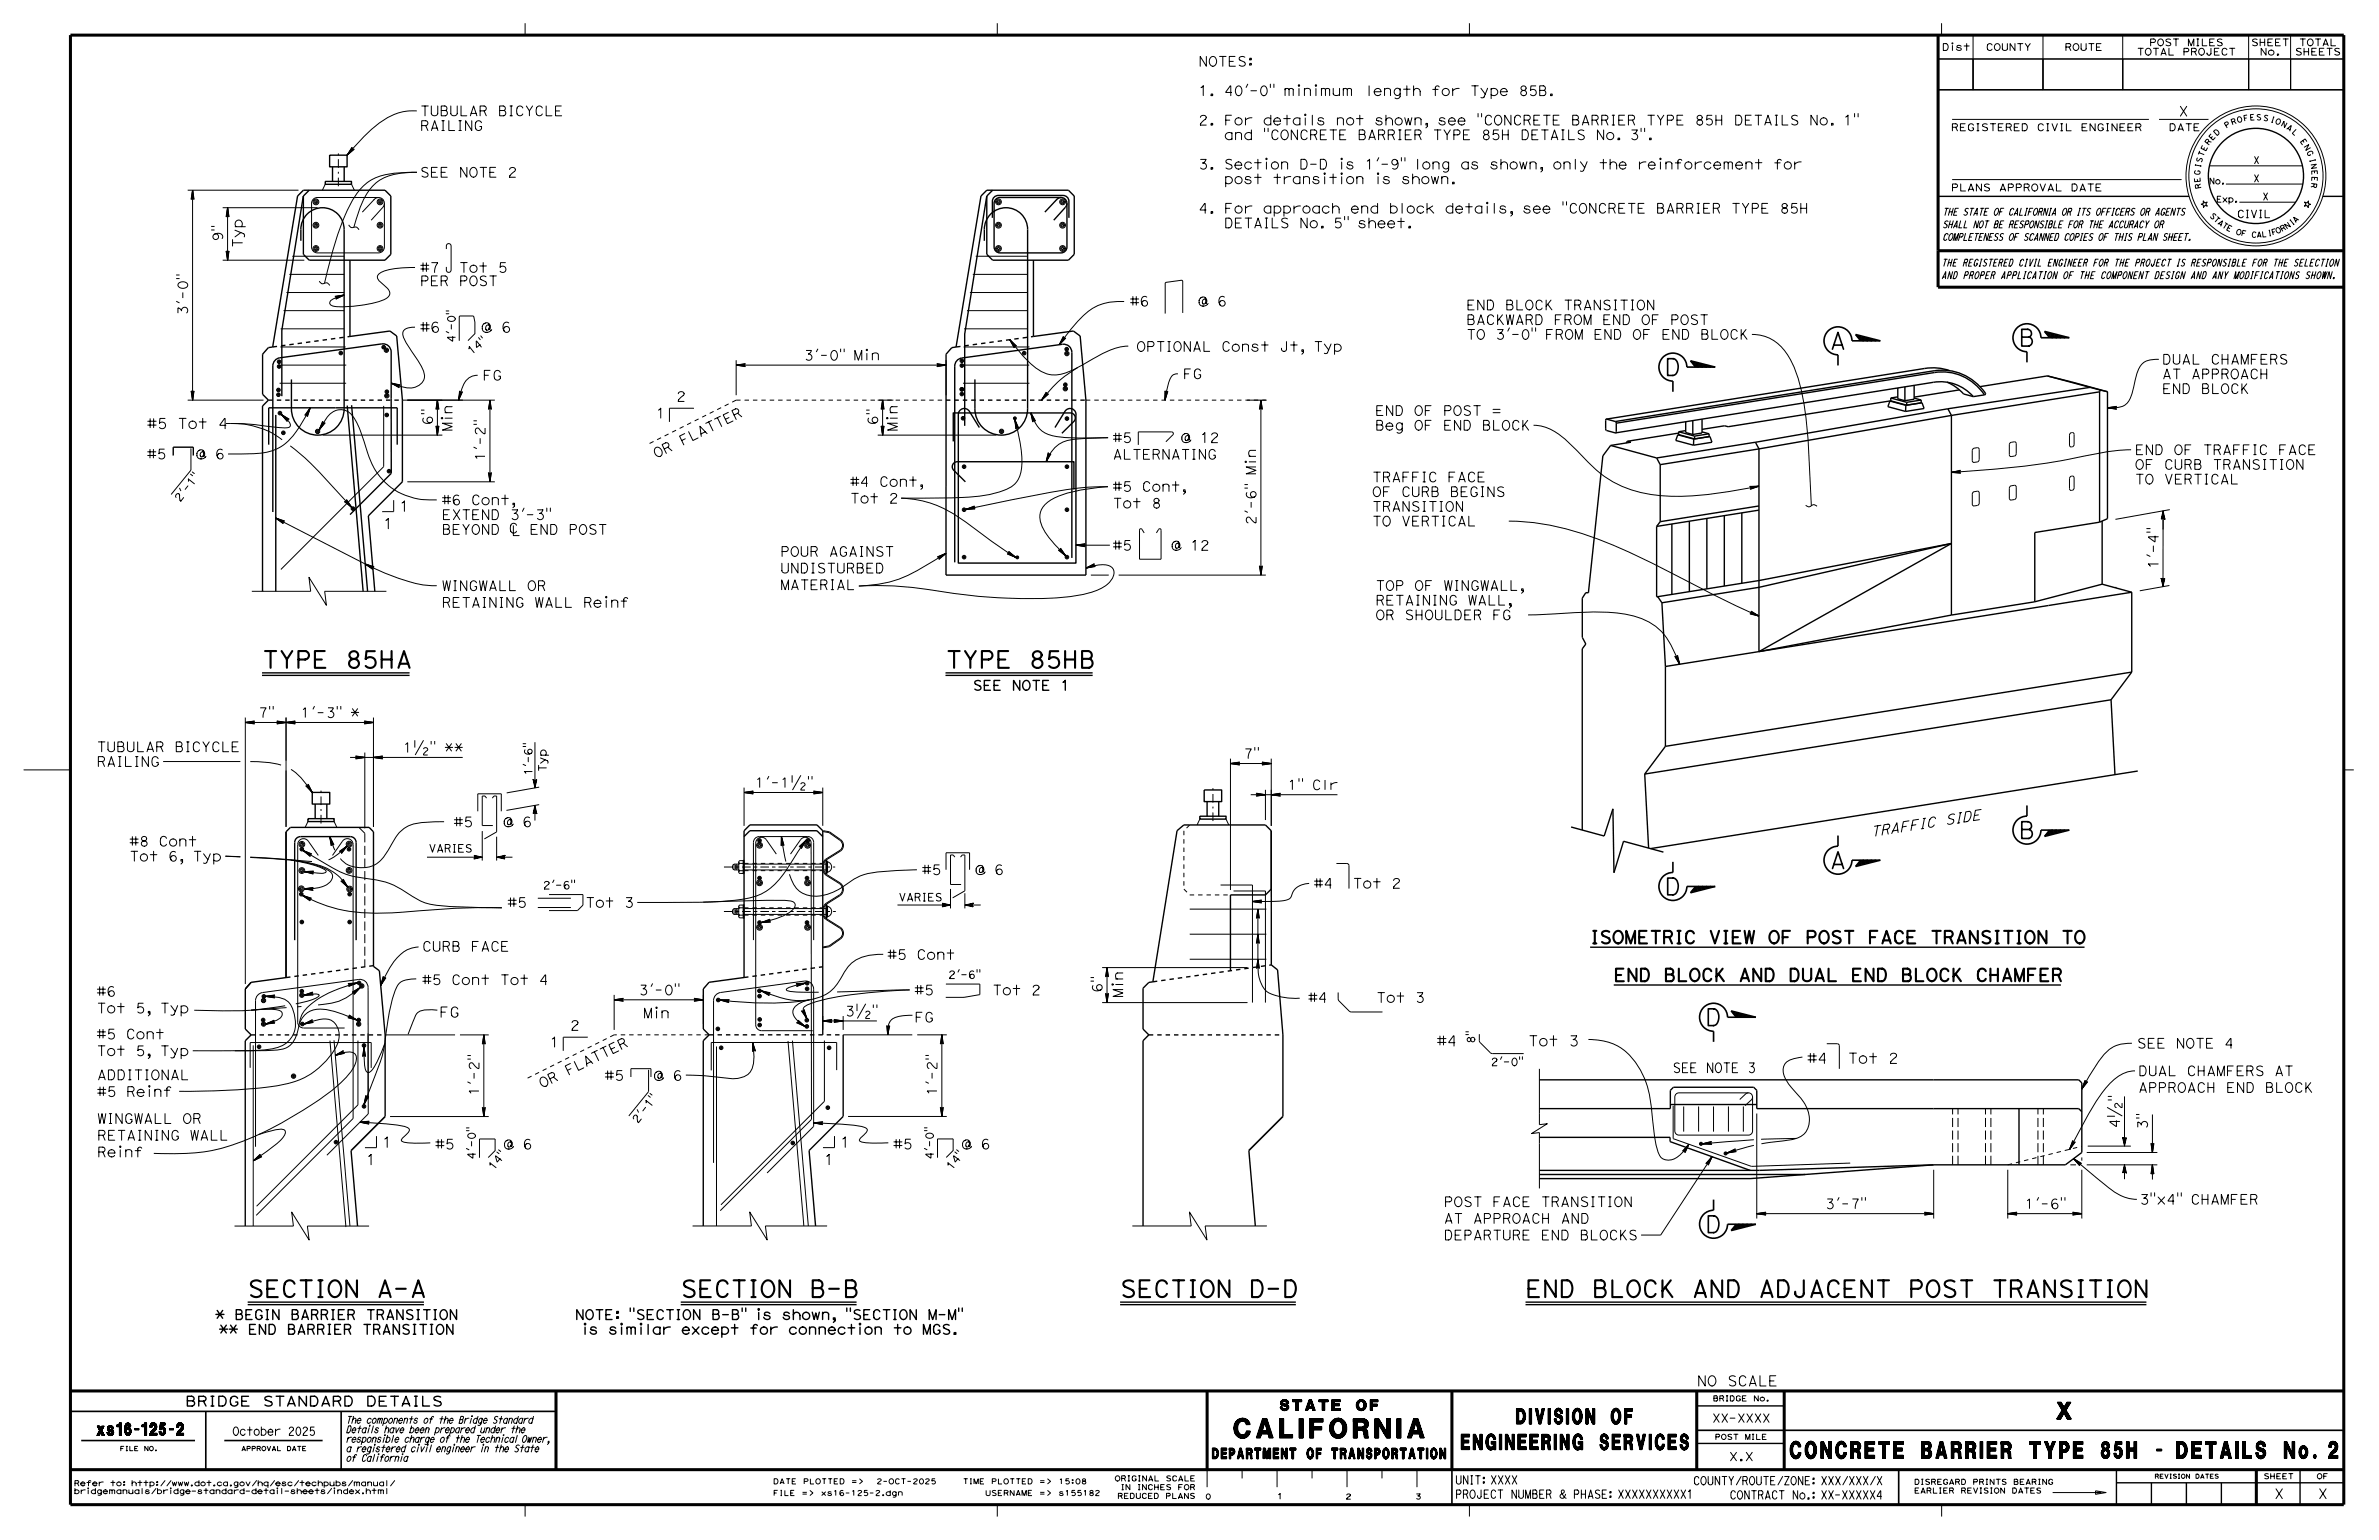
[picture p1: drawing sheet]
<svg xmlns="http://www.w3.org/2000/svg" width="432mm" height="279mm" viewBox="0 0 432 279" stroke-linecap="round" stroke-linejoin="round" font-family="sans-serif">
<defs><g id="words">
<text font-size="3.5" x="224" y="260.9">CALIFORNIA</text>
<g font-size="3">
<text x="332.1" y="63.4">A</text>
<text x="366.4" y="62.8">B</text>
<text x="302.1" y="68.1">D</text>
<text x="47.6" y="121.2">TYPE 85HA</text>
<text x="171.6" y="121.2">TYPE 85HB</text>
<text x="366.4" y="152.1">B</text>
<text x="332.1" y="157.6">A</text>
<text x="302.1" y="162.3">D</text>
<text x="309.5" y="186.1">D</text>
<text x="309.5" y="223.6">D</text>
<text x="45" y="235.3">SECTION A-A</text>
<text x="123.6" y="235.3">SECTION B-B</text>
<text x="203.3" y="235.3">SECTION D-D</text>
<text x="276.9" y="235.3">END BLOCK AND ADJACENT POST TRANSITION</text>
<text x="373.3" y="257.5">X</text>
<text x="324.9" y="264.6">CONCRETE BARRIER TYPE 85H - DETAILS No. 2</text>
</g>
<g font-size="2.8">
<text x="265.2" y="263">ENGINEERING SERVICES</text>
<text x="275.2" y="258.3">DIVISION OF</text>
</g>
<g font-size="2.3">
<text x="288.6" y="171.2">ISOMETRIC VIEW OF POST FACE TRANSITION TO</text>
<text x="292.9" y="178">END BLOCK AND DUAL END BLOCK CHAMFER</text>
</g>
<text font-size="2.2" x="17.6" y="260.4">xs16-125-2</text>
<g font-size="1.9">
<text x="76.2" y="60.3">#6</text>
<text x="85.3" y="60.3">@ 6</text>
<text x="26.7" y="77.8">#5 Tot 4</text>
<text x="69.6" y="95.9">1</text>
<text x="72.5" y="92.8">1</text>
<text x="353.1" y="149.7" transform="rotate(-9 353.1 149.7)">S I D E</text>
<text x="339.6" y="151.8" transform="rotate(-9 339.6 151.8)">T R A F F I C</text>
<text x="79.7" y="184.6">FG</text>
<text x="260.8" y="189.8">#4</text>
<text x="275.3" y="189.8">Tot</text>
<text x="284" y="189.8">3</text>
<text x="328" y="192.9">#4</text>
<text x="334.8" y="192.9">Tot 2</text>
<text x="69.4" y="208.2">1</text>
<text x="152.5" y="208.2">1</text>
<text x="66.4" y="211.3">1</text>
<text x="149.6" y="211.3">1</text>
<text x="308" y="251.5">NO SCALE</text>
<text x="232.3" y="255.9">STATE OF</text>
<text x="220" y="264.7">DEPARTMENT OF TRANSPORTATION</text>
</g>
<g font-size="1.8">
<text x="217.5" y="17.3">1. 40'-0&quot; minimum length for Type 85B.</text>
<text x="217.5" y="12">NOTES:</text>
<text x="76.2" y="23.7">RAILING</text>
<text x="76.2" y="21">TUBULAR BICYCLE</text>
<text x="217.5" y="22.7">2. For details not shown, see &quot;CONCRETE BARRIER TYPE 85H DETAILS No. 1&quot;</text>
<text x="395.4" y="21.1">X</text>
<text x="222.2" y="25.3">and &quot;CONCRETE BARRIER TYPE 85H DETAILS No. 3&quot;.</text>
<text x="76.2" y="32.1">SEE NOTE 2</text>
<text x="217.5" y="30.7">3. Section D-D is 1'-9&quot; long as shown, only the reinforcement for</text>
<text x="222.2" y="33.3">post transition is shown.</text>
<text x="217.5" y="38.7">4. For approach end block details, see &quot;CONCRETE BARRIER TYPE 85H</text>
<text x="222.2" y="41.3">DETAILS No. 5&quot; sheet.</text>
<text x="40.4" y="43.8" transform="rotate(-90 40.4 43.8)">9&quot;</text>
<text x="44" y="45" transform="rotate(-90 44 45)">Typ</text>
<text x="76.2" y="51.8">PER POST</text>
<text x="76.2" y="49.4">#7</text>
<text x="83" y="49.4">Tot 5</text>
<text x="34.1" y="57.2" transform="rotate(-90 34.1 57.2)">3'-0&quot;</text>
<text x="205.1" y="55.5">#6</text>
<text x="215.2" y="55.5">@ 6</text>
<text x="266.1" y="58.9">BACKWARD FROM END OF POST</text>
<text x="266.1" y="56.2">END BLOCK TRANSITION</text>
<text x="145.9" y="65.4">3'-0&quot; Min</text>
<text x="206.2" y="63.7">OPTIONAL Const Jt, Typ</text>
<text x="266.1" y="61.6">TO 3'-0&quot; FROM END OF END BLOCK</text>
<text x="87.6" y="69">FG</text>
<text x="214.7" y="68.7">FG</text>
<text x="392.4" y="71.4">END BLOCK</text>
<text x="392.4" y="68.7">AT APPROACH</text>
<text x="392.4" y="66.1">DUAL CHAMFERS</text>
<text x="78.5" y="77.1" transform="rotate(-90 78.5 77.1)">6&quot;</text>
<text x="119" y="75.9">1</text>
<text x="122.7" y="72.8">2</text>
<text x="159.3" y="77.1" transform="rotate(-90 159.3 77.1)">6&quot;</text>
<text x="249.6" y="75.4">END OF POST =</text>
<text x="26.7" y="83.3">#5</text>
<text x="33.9" y="83.3">@ 6</text>
<text x="82.1" y="78.3" transform="rotate(-90 82.1 78.3)">Min</text>
<text x="88" y="83.7" transform="rotate(-90 88 83.7)">1'-2&quot;</text>
<text x="119.1" y="83.2" transform="rotate(-26 119.1 83.2)">O R</text>
<text x="123.8" y="80.9" transform="rotate(-26 123.8 80.9)">F L A T T E R</text>
<text x="162.9" y="78.3" transform="rotate(-90 162.9 78.3)">Min</text>
<text x="201.9" y="83.3">ALTERNATING</text>
<text x="201.9" y="80.3">#5</text>
<text x="211.8" y="80.3">@ 12</text>
<text x="249.6" y="78">Beg OF END BLOCK</text>
<text x="387.5" y="82.5">END OF TRAFFIC FACE</text>
<text x="154.3" y="88.3">#4 Cont,</text>
<text x="201.9" y="89.2">#5 Cont,</text>
<text x="249" y="87.4">TRAFFIC FACE</text>
<text x="387.5" y="87.8">TO VERTICAL</text>
<text x="387.5" y="85.2">OF CURB TRANSITION</text>
<text x="80.2" y="94.3">EXTEND 3'-3&quot;</text>
<text x="80.2" y="91.6">#6 Cont,</text>
<text x="154.3" y="91.3">Tot 2</text>
<text x="201.9" y="92.2">Tot 8</text>
<text x="228" y="95.2" transform="rotate(-90 228 95.2)">2'-6&quot; Min</text>
<text x="249" y="95.4">TO VERTICAL</text>
<text x="249" y="92.8">TRANSITION</text>
<text x="249" y="90.1">OF CURB BEGINS</text>
<text x="141.6" y="100.9">POUR AGAINST</text>
<text x="201.9" y="99.8">#5</text>
<text x="210.4" y="99.8">@ 12</text>
<text x="80.2" y="107.2">WINGWALL OR</text>
<text x="141.6" y="107">MATERIAL</text>
<text x="141.6" y="104">UNDISTURBED</text>
<text x="249.7" y="107.1">TOP OF WINGWALL,</text>
<text x="391.7" y="103.2" transform="rotate(-90 391.7 103.2)">1'-4&quot;</text>
<text x="80.2" y="110.2">RETAINING WALL Reinf</text>
<text x="249.7" y="112.5">OR SHOULDER FG</text>
<text x="249.7" y="109.8">RETAINING WALL,</text>
<text x="176.6" y="125.2">SEE NOTE 1</text>
<text x="46.9" y="130.2">7&quot;</text>
<text x="54.5" y="130.2">1'-3&quot; *</text>
<text x="17.5" y="136.4">TUBULAR BICYCLE</text>
<text x="73.1" y="136.5">1½&quot; **</text>
<text x="225.7" y="137.6">7&quot;</text>
<text x="17.5" y="139.1">RAILING</text>
<text x="137" y="142.9">1'-1½&quot;</text>
<text x="233.7" y="143.3">1&quot; Clr</text>
<text x="91.3" y="150">@ 6</text>
<text x="23.5" y="153.5">#8 Cont</text>
<text x="82.3" y="150">#5</text>
<text x="23.5" y="156.2">Tot 6, Typ</text>
<text x="167.3" y="158.7">#5</text>
<text x="176.9" y="158.7">@ 6</text>
<text x="238.4" y="161.1">#4</text>
<text x="245" y="161.1">Tot 2</text>
<text x="92.1" y="164.6">#5</text>
<text x="104.5" y="164.6">Tot 3</text>
<text x="76.6" y="172.6">CURB FACE</text>
<text x="76.6" y="178.6">#5 Cont Tot 4</text>
<text x="161.1" y="174.1">#5 Cont</text>
<text x="17.5" y="183.8">Tot 5, Typ</text>
<text x="17.5" y="180.8">#6</text>
<text x="115.9" y="180.5">3'-0&quot;</text>
<text x="116.7" y="184.7">Min</text>
<text x="153.4" y="184.3">3½&quot;</text>
<text x="166" y="180.5">#5</text>
<text x="166" y="185.4">FG</text>
<text x="178.4" y="180.5">Tot 2</text>
<text x="200" y="180.1" transform="rotate(-90 200 180.1)">6&quot;</text>
<text x="203.8" y="181" transform="rotate(-90 203.8 181)">Min</text>
<text x="237.4" y="181.9">#4</text>
<text x="248.3" y="181.9">Tot 3</text>
<text x="17.5" y="191.5">Tot 5, Typ</text>
<text x="17.5" y="188.5">#5 Cont</text>
<text x="99.8" y="190">1</text>
<text x="103.5" y="186.9">2</text>
<text x="387.9" y="190.2">SEE NOTE 4</text>
<text x="17.6" y="195.9">ADDITIONAL</text>
<text x="98.3" y="197.4" transform="rotate(-26 98.3 197.4)">O R</text>
<text x="103.1" y="195.1" transform="rotate(-26 103.1 195.1)">F L A T T E R</text>
<text x="109.7" y="196">#5</text>
<text x="117" y="196">@ 6</text>
<text x="303.6" y="194.6">SEE NOTE 3</text>
<text x="388.1" y="195.2">DUAL CHAMFERS AT</text>
<text x="17.6" y="198.9">#5 Reinf</text>
<text x="17.6" y="203.8">WINGWALL OR</text>
<text x="86.9" y="198.8" transform="rotate(-90 86.9 198.8)">1'-2&quot;</text>
<text x="170.1" y="198.8" transform="rotate(-90 170.1 198.8)">1'-2&quot;</text>
<text x="388.1" y="198.2">APPROACH END BLOCK</text>
<text x="17.6" y="209.9">Reinf</text>
<text x="17.6" y="206.9">RETAINING WALL</text>
<text x="79" y="208.5">#5</text>
<text x="89.1" y="208.5">@ 6</text>
<text x="162.1" y="208.5">#5</text>
<text x="172.2" y="208.5">@ 6</text>
<text x="389.8" y="204.9" transform="rotate(-90 389.8 204.9)">3&quot;</text>
<text x="262" y="221.9">AT APPROACH AND</text>
<text x="262" y="218.9">POST FACE TRANSITION</text>
<text x="331.3" y="219.3">3'-7&quot;</text>
<text x="367.5" y="219.3">1'-6&quot;</text>
<text x="388.3" y="218.5">3&quot;x4&quot; CHAMFER</text>
<text x="262" y="225">DEPARTURE END BLOCKS</text>
<text x="39" y="239.4">* BEGIN BARRIER TRANSITION</text>
<text x="104.4" y="239.4">NOTE: &quot;SECTION B-B&quot; is shown, &quot;SECTION M-M&quot;</text>
<text x="39.7" y="242.1">** END BARRIER TRANSITION</text>
<text x="105.5" y="242.1">is similar except for connection to MGS.</text>
<text x="33.6" y="255.1">BRIDGE STANDARD DETAILS</text>
<text x="412.8" y="271.9">X</text>
<text x="420.7" y="271.9">X</text>
</g>
<g font-size="1.5">
<text x="42.2" y="260.4">October 2025</text>
<text x="310.7" y="258">XX-XXXX</text>
<text x="264.1" y="269.3">UNIT: XXXX</text>
<text x="307.3" y="269.4">COUNTY/ROUTE/ZONE: XXX/XXX/X</text>
<text x="313.8" y="265">X.X</text>
<text x="264.1" y="271.8">PROJECT NUMBER &amp; PHASE: XXXXXXXXXX1</text>
<text x="313.9" y="272">CONTRACT No.: XX-XXXXX4</text>
</g>
<g font-size="1.4">
<text x="406" y="39.5">CIVIL</text>
<text x="82.6" y="62.2" transform="rotate(-90 82.6 62.2)">4'-0&quot;</text>
<text x="85.5" y="64.4" transform="rotate(-38 85.5 64.4)">1 4 &quot;</text>
<text x="32.6" y="91.1" transform="rotate(-52 32.6 91.1)">2 ' - 1 &quot;</text>
<text x="96.6" y="140.7" transform="rotate(-90 96.6 140.7)">1'-6&quot;</text>
<text x="99.2" y="140" transform="rotate(-90 99.2 140)">Typ</text>
<text x="77.8" y="154.6">VARIES</text>
<text x="98.5" y="161.3">2'-6&quot;</text>
<text x="163.1" y="163.5">VARIES</text>
<text x="172.1" y="177.5">2'-6&quot;</text>
<text x="267.7" y="189.3" transform="rotate(-90 267.7 189.3)">8&quot;</text>
<text x="270.6" y="193.4">2'-0&quot;</text>
<text x="115.7" y="203.9" transform="rotate(-52 115.7 203.9)">2 ' - 1 &quot;</text>
<text x="86.3" y="210.4" transform="rotate(-90 86.3 210.4)">4'-0&quot;</text>
<text x="89.6" y="212.4" transform="rotate(-52 89.6 212.4)">1 4 &quot;</text>
<text x="169.4" y="210.4" transform="rotate(-90 169.4 210.4)">4'-0&quot;</text>
<text x="172.7" y="212.4" transform="rotate(-52 172.7 212.4)">1 4 &quot;</text>
</g>
<g font-size="1.3">
<text x="354.1" y="23.7">REGISTERED CIVIL ENGINEER</text>
<text x="393.6" y="23.7">DATE</text>
<text x="409" y="29.7">X</text>
<text x="354.1" y="34.7">PLANS APPROVAL DATE</text>
<text x="409" y="33">X</text>
<text x="352.5" y="41.3">SHALL NOT BE RESPONSIBLE FOR THE ACCURACY OR</text>
<text x="352.5" y="39.1">THE STATE OF CALIFORNIA OR ITS OFFICERS OR AGENTS</text>
<text x="410.7" y="36.3">X</text>
<text x="352.5" y="43.6">COMPLETENESS OF SCANNED COPIES OF THIS PLAN SHEET.</text>
<text x="352.4" y="50.6">AND PROPER APPLICATION OF THE COMPONENT DESIGN AND ANY MODIFICATIONS SHOWN.</text>
<text x="352.4" y="48.3">THE REGISTERED CIVIL ENGINEER FOR THE PROJECT IS RESPONSIBLE FOR THE SELECTION</text>
<text x="62.8" y="263.4">a registered civil engineer in the State</text>
<text x="62.8" y="261.7">responsible charge of the Technical Owner,</text>
<text x="62.8" y="260">Details have been prepared under the</text>
<text x="62.8" y="258.2">The components of the Bridge Standard</text>
<text x="62.8" y="265.1">of California</text>
</g>
<g font-size="1.2">
<text x="352.5" y="9.2">Dist</text>
<text x="360.4" y="9.2">COUNTY</text>
<text x="374.7" y="9.2">ROUTE</text>
<text x="387.8" y="10">TOTAL PROJECT</text>
<text x="390.1" y="8.3">POST MILES</text>
<text x="408.6" y="8.3">SHEET</text>
<text x="410.2" y="10">No.</text>
<text x="416.5" y="10">SHEETS</text>
<text x="417.3" y="8.3">TOTAL</text>
</g>
<g font-size="1.1">
<text x="400.9" y="33.4">No.</text>
<text x="402.3" y="36.7">Exp.</text>
</g>
<g font-size="1">
<text x="404.1" y="23.3" transform="rotate(-31 404.1 23.3)">P</text>
<text x="405.1" y="22.7" transform="rotate(-20 405.1 22.7)">R</text>
<text x="406.1" y="22.3" transform="rotate(-15 406.1 22.3)">O</text>
<text x="407.3" y="22" transform="rotate(-10 407.3 22)">F</text>
<text x="408.4" y="21.8" transform="rotate(-4 408.4 21.8)">E</text>
<text x="409.5" y="21.8" transform="rotate(1 409.5 21.8)">S</text>
<text x="410.7" y="21.8" transform="rotate(12 410.7 21.8)">S</text>
<text x="412" y="22.1" transform="rotate(17 412 22.1)">I</text>
<text x="412.9" y="22.3" transform="rotate(22 412.9 22.3)">O</text>
<text x="413.9" y="22.8" transform="rotate(28 413.9 22.8)">N</text>
<text x="414.9" y="23.3" transform="rotate(33 414.9 23.3)">A</text>
<text x="399.6" y="29.6" transform="rotate(-74 399.6 29.6)">S</text>
<text x="399.9" y="28.5" transform="rotate(-69 399.9 28.5)">T</text>
<text x="400.3" y="27.5" transform="rotate(-63 400.3 27.5)">E</text>
<text x="400.9" y="26.4" transform="rotate(-53 400.9 26.4)">R</text>
<text x="401.5" y="25.5" transform="rotate(-47 401.5 25.5)">E</text>
<text x="402.3" y="24.7" transform="rotate(-42 402.3 24.7)">D</text>
<text x="415.9" y="24" transform="rotate(44 415.9 24)">L</text>
<text x="417.4" y="25.6" transform="rotate(55 417.4 25.6)">E</text>
<text x="418.1" y="26.6" transform="rotate(60 418.1 26.6)">N</text>
<text x="418.6" y="27.6" transform="rotate(65 418.6 27.6)">G</text>
<text x="419.2" y="28.9" transform="rotate(76 419.2 28.9)">I</text>
<text x="419.4" y="29.8" transform="rotate(81 419.4 29.8)">N</text>
<text x="399.3" y="31.8" transform="rotate(-85 399.3 31.8)">G</text>
<text x="399.4" y="33.1" transform="rotate(-96 399.4 33.1)">E</text>
<text x="399.4" y="30.5" transform="rotate(-79 399.4 30.5)">I</text>
<text x="399.6" y="34.2" transform="rotate(-101 399.6 34.2)">R</text>
<text x="419.5" y="33.1" transform="rotate(98 419.5 33.1)">R</text>
<text x="419.6" y="30.9" transform="rotate(87 419.6 30.9)">E</text>
<text x="419.6" y="32" transform="rotate(92 419.6 32)">E</text>
<text x="401" y="39.2" transform="rotate(46 401 39.2)">S</text>
<text x="401.7" y="39.9" transform="rotate(41 401.7 39.9)">T</text>
<text x="402.4" y="40.6" transform="rotate(37 402.4 40.6)">A</text>
<text x="403.2" y="41.1" transform="rotate(32 403.2 41.1)">T</text>
<text x="404" y="41.7" transform="rotate(27 404 41.7)">E</text>
<text x="415" y="41.6" transform="rotate(-34 415 41.6)">N</text>
<text x="416" y="40.9" transform="rotate(-38 416 40.9)">I</text>
<text x="416.6" y="40.5" transform="rotate(-43 416.6 40.5)">A</text>
<text x="405.7" y="42.4" transform="rotate(18 405.7 42.4)">O</text>
<text x="406.7" y="42.7" transform="rotate(13 406.7 42.7)">F</text>
<text x="408.6" y="43" transform="rotate(4 408.6 43)">C</text>
<text x="409.6" y="43.1" transform="rotate(-1 409.6 43.1)">A</text>
<text x="410.5" y="43" transform="rotate(-6 410.5 43)">L</text>
<text x="411.7" y="42.9" transform="rotate(-10 411.7 42.9)">I</text>
<text x="412.4" y="42.7" transform="rotate(-15 412.4 42.7)">F</text>
<text x="413.3" y="42.4" transform="rotate(-24 413.3 42.4)">O</text>
<text x="414.2" y="42.1" transform="rotate(-29 414.2 42.1)">R</text>
<text x="310.9" y="254.2">BRIDGE No.</text>
<text x="311.2" y="261.2">POST MILE</text>
<text x="13.4" y="269.6">Refer to: http://www.dot.ca.gov/hq/esc/techpubs/manual/</text>
<text x="140.3" y="269.2">DATE PLOTTED =&gt;</text>
<text x="174.7" y="269.2">TIME PLOTTED =&gt;</text>
<text x="192.1" y="269.2">15:08</text>
<text x="202.3" y="268.7">ORIGINAL SCALE</text>
<text x="347.4" y="269.3">DISREGARD PRINTS BEARING</text>
<text x="410.8" y="268.3">SHEET</text>
<text x="420.5" y="268.3">OF</text>
<text x="13.4" y="271">bridgemanuals/bridge-standard-detail-sheets/index.html</text>
<text x="140.3" y="271.3">FILE =&gt;</text>
<text x="149" y="271.3">xs16-125-2.dgn</text>
<text x="178.8" y="271.3">USERNAME =&gt;</text>
<text x="192.1" y="271.3">s155182</text>
<text x="202.8" y="271.9">REDUCED PLANS</text>
<text x="203.4" y="270.3">IN INCHES FOR</text>
<text x="218.8" y="272">0</text>
<text x="231.8" y="271.9">1</text>
<text x="244.2" y="272">2</text>
<text x="256.9" y="272">3</text>
<text x="347.4" y="270.9">EARLIER REVISION DATES</text>
</g>
<g font-size=".8">
<text x="21.8" y="263.2">FILE NO.</text>
<text x="43.8" y="263.2">APPROVAL DATE</text>
<text x="391.1" y="268.2">REVISION DATES</text>
</g>
</g></defs>
<g fill="none" stroke="#000" stroke-width=".25">
<path d="M351.8 16.3h73.6M55.1 35.6l-3.9 24.3v12M56.1 34.5l-1 1.1v10.5l1 1.1h13.8l1-1.1v-10.5l-1-1.1h-14.8l-1.1 1.1-4.5 27.4-.8 .1-1 1.2v7.2l1 1.1-1.1 1.1v33.6M59 32.9h4.8v.5h-4.8zM59.8 28.2h3.2v2.1h-3.2zM60.4 30.3v2.6M62.5 30.3v2.6M179.1 35.6l-4 25v16.7M179.1 35.6v10.5l1.1 1.1h13.7l1.1-1.1v-10.5l-1.1-1.1h-14.8l-1 1.1-4.6 27.4-.7 .1-1.1 1.2v40h25.4v-31.7l-1-11.6-1.3-.9-7.2 .9v-13.8M180.1 39.5v-3a1.06 1.06 0 0 1 1.1-1h11.8a1.06 1.06 0 0 1 1 1v3M180.2 34.5l-1.1 1.1M191.7 36.3a1.06 1.06 0 0 1 1.6-.2 1.06 1.06 0 0 1 .1 1.5l-2.1 2.4"/>
<path d="M191.8 36.2l-2.2 2.3M192.6 35.8h-11.1a1.06 1.06 0 0 0-1.1 1.1v7.9a1.06 1.06 0 0 0 1.1 1.1h11.1a1.06 1.06 0 0 0 1.1-1.1v-7.9M351.8 35.6h45.5M421.6 35.6h3.8M54.6 43.7a7.3 7.3 0 0 1 .3-3.6 3.9 3.9 0 0 1 4.4-2.3 3.9 3.9 0 0 1 3.2 3.8v32.6a4.8 4.8 0 0 1-4.8 4.7 4.8 4.8 0 0 1-4.8-4.7v-5.4M63.5 47.2v13.8l7.3-.9 1.2 .9 1 11.6v14.8l-6.1 6.2 1.1 13.7M178.7 43.7a7.4 7.4 0 0 1 .3-3.6 3.9 3.9 0 0 1 4.4-2.3 3.9 3.9 0 0 1 3.1 3.8v32.6a4.8 4.8 0 0 1-4.8 4.7 4.8 4.8 0 0 1-4.8-4.7v-5.4M50.1 75.3v32M63 73.6l2.9 33.7M63.8 73.5l2.9 33.8M69.3 62.4l-18.5 2.5a1.48 1.48 0 0 0-1.3 1.5v26.5M69.3 62.4a1.48 1.48 0 0 1 1.7 1.5v22l-7.5 7.5"/>
<path d="M174.6 65l18.3-2.5a1.48 1.48 0 0 1 1.6 1.4v37.3M174.6 65a1.48 1.48 0 0 0-1.3 1.4v35.6M191.5 77.6l1.8-3a1.08 1.08 0 0 1 1.3-.4 1.08 1.08 0 0 1 .7 1.2v26.8h-21.4v-27a1.08 1.08 0 0 1 .8-1 1.08 1.08 0 0 1 1.2 .4l1.9 3M192.7 78.6l2.2-2.1a.9 .9 0 0 0 .2-1 .9 .9 0 0 0-.8-.6h-21.3v5.2M293.2 76.5l-1.6-.5-.2 .3 .1 1.7 1.7 .5M293.2 76.5l.2 .3M293.4 76.8v1.5l-.2 .2M304.5 78.9l-.3 1 3.2 .9M304.5 78.9l2.9 .8M304.7 78.6l-9.3 1.5M304.7 78.9h-.2M304.7 78.3v.6"/>
<path d="M304.7 78.3l2.9 .8M304.7 78.9l2.9 .7v-.5M306 78.1l-1.3 .2M306 76.5v2l1.2 .3M307.2 76.3v2.5M307.4 79.7v1.1M308.9 78.4l1.3 .3M308.9 76v2.6l-1.7 .2M310.2 79.2h.2M310.2 78.7l-2.6 .4M310.2 78.7v.5M310.4 79.2l.3 1-3.3 .6"/>
<path d="M310.4 79.2l-3 .5M343.2 72.7l2.9 .8v-.5M343.2 72.2v.5M343.2 72.2l2.9 .8M343.2 72.7l-29.5 4.7-.7-.2-4.1 .7M344.5 72l-1.3 .2M344.5 70.4v2l1.2 .3M345.7 70.2v2.5M345.9 73.5v1.1M345.9 73.5l-2.9-.7-.3 1 3.2 .8M347.4 69.9v2.5l-1.7 .3M347.4 72.2l1.3 .4"/>
<path d="M348.7 72.6l-2.6 .4M348.7 72.6v.5M348.7 73l.2 .1M348.9 73.1l-3 .4M348.9 73.1l.3 1-3.3 .5M351.1 67.3a9.4 9.4 0 0 1 9.3 4.1l-.2 .2M351.1 67.3l-57.9 9.2M353.4 69.3l1.6 .9 1.4 1.3 1.8 .5M353.6 74.2l.6 1.2M353.6 74.2l-35 6M353.9 67.2l-1.3-.3-1.3-.2-2 .2-57.8 9.1M354.2 75.4v36.2"/>
<path d="M354.2 75.4l-34.9 6M355.7 70.7l-8.3 1.4M358.2 72a7.9 7.9 0 0 0-7.3-2.6l-57.7 9.1M360.2 71.6a9.2 9.2 0 0 0-9.1-4l-57.7 9.2M360.2 71.6l-2 .4M371.6 68.2l10.9 2.9M371.6 68.2l-12.2 1.9M371.6 68.2l9.6 2.6M379.4 70.3l-25.8 3.9M381.1 71.1l-26.9 4.3M381.1 71.1v23.6M381.2 70.8l1.3 .3"/>
<path d="M381.2 70.8l-.1 .3M382.5 71.1v23l-1.4 .6M35.1 82.6v-1.5h-3.7v1.5M48.8 80.7v-6.7h23.3v6.7M175.2 87.4l-2.1-2.1a.91 .91 0 0 1-.2-1 .91 .91 0 0 1 .8-.5h21.2v5M292.3 80.8l8.4 2.3M292.3 80.8l-1.4 1.9-2.6 24.8h-.5l-.6 1v7.1l.6 1.2-.6 .9v32.9M295.4 80.1l-.3 .3M295.4 80.1l.6 .1-3.7 .6M300.7 95.5v12.8h.2l.7 1.1M300.7 83.1l.6 1.2M301.3 84.3v10.3"/>
<path d="M301.3 94.6l-.6 .9M303.5 95.1v12.7M306.6 94.6v12.7M309.8 94.1v12.7M313 93.5v12.8M316.1 93v12.8M318.6 80.2h.1M318.6 80.2l.7 1.2M318.6 80.2l-17.9 2.9M319.3 81.4h.1M319.3 81.4l-18 2.9M319.3 91.8l-18 2.8"/>
<path d="M319.3 92.6l-18.6 2.9M319.3 81.4v36.8M354.2 98.6l-34.9 8-17.7 2.8M354.2 98.6l-34.9 6.7-18.5 3M354.2 98.6l-34.9 19.6M381.1 94.7l-11.8 1.9v12.6M381.6 94.5v11.5M301.6 109.4l.7 11.5M354.2 111.6l-34.9 6.6M369.3 109.2l-15.1 2.4M381.6 106l-12.3 3.2M381.6 106l5.3 1.4"/>
<path d="M384 106.7h.1M386.9 107.4v14.5M386.9 107.4l-84.6 13.5M47.6 122.5h26.7M47.6 122.1h26.7M171.6 122.5h26.7M171.6 122.1h26.7M302.3 120.9v14.5M302.3 135.4l-3.8 5M383.2 127l-84.7 13.4M383.2 127l.7 13.5M386.9 121.9l-3.7 5.1"/>
<path d="M386.9 121.9l-84.6 13.5M388 139.9l-88.4 14.1M55.9 148.5h4.7v.6h-4.7zM56.7 143.8h3.1v2.1h-3.1zM57.2 145.9v2.6M59.3 145.9v2.6M64.6 152.8a1.06 1.06 0 0 0-1-1h-9.1a1.06 1.06 0 0 0-1 1v17.8M64.6 152.8v17.8M135.1 151.8l1-1.1h12.2l1 1.1M217.8 148.1h4.7v.5h-4.7zM218.6 143.3h3.1v2.1h-3.1zM219.1 145.4v2.7"/>
<path d="M221.2 145.4v2.7M285.2 150l6 1.7 1.6-5 .1 11.6 1.8-5.7 7.2 2M298.5 140.4l.7 13.5M230.7 161.3l-1 1.1h-6.4v13.7M288.6 171.9h89.8M292.9 178.7h81.2M127.7 186.7v-7.3l1-1.2 6.4-.9v-26.6l1-1h12.2l1 1v37M127.7 186.7l1 1-1.1 1.1v33.6M153 187.7v14.9l-6.1 6.1 1.1 13.7M279.4 195.9h97.9l.6 .6v12.6l-3 2.2h-23.9M63.7 208.8l1.2 13.6M69.9 202.6v-14.8l-1-11.7-1.1-.8v-24.4l-.8-.8h-14.3l-.8 .8v26.5l-6.3 .8-1.1 1.2v7.3l1.1 1.1-1.1 1v33.6"/>
<path d="M226.7 208.7l1.1 13.7M232.9 202.6v-14.8l-1-11.8-1.1-.9-.1-24.4-1-1h-14.8l-1.3 1-4.3 27.4-.8 .1-1 1.1v7.4l1 1.1-1 1v33.6M279.4 201.1h23.8v-3.3l.5-.5h14.6l.6 .5v3.3h58.4l.6 .6M279.4 213.1h48.2M279.4 206.4h23.7v.7l14.6 5.3M303.2 200.4h15.7M351 211.3l-33.3 2.5h-38.3M351 211.3l-31.6 1h-40M366.5 201.1v10.2M45 236.7h31.9M45 236.2h31.9M114.4 237.3v.6"/>
<path d="M115 237.3v.6M123.6 236.7h31.9M123.6 236.2h31.9M134.7 237.3v.6M135.4 237.3v.6M137.7 238.1v1.3M153.7 237.3v.6M154.3 237.3v.6M174 237.3v.6M174.7 237.3v.6M203.3 236.7h31.9M203.3 236.2h31.9"/>
<path d="M276.9 236.7h112.7M276.9 236.2h112.7M106.2 240.8v1.3M112.8 240.8v1.3M116.3 240.8v1.3M156.1 240.8v1.3M308 255.1h15.8M308 261.9h15.8M384.1 266.6v6.4M384.1 269h41.3M390.5 269v4M396.8 269v4"/>
<path d="M403.2 269v4M417.5 266.6v6.4"/>
<circle cx="409.5" cy="31.9" r="8.6"/>
<circle cx="137.7" cy="237.5" r=".12"/>
<circle cx="106.2" cy="240.2" r=".12"/>
<circle cx="112.8" cy="240.2" r=".12"/>
<circle cx="116.3" cy="240.2" r=".12"/>
<circle cx="156.1" cy="240.2" r=".12"/>
</g>
<path d="M48.7 72.6h24.3M49.5 63l14-2M171.7 72.6h25.4M173.5 63l14.1-2M51.9 177.4l15.9-2.2M135.1 177.3l14.2-1.9M209.3 178.1l21.5-3M45.6 187.8h24.3M128.7 187.7h24.3M208.5 187.8h24.4" fill="none" stroke="#000" stroke-width=".25" stroke-dasharray=".8 .7" stroke-linecap="butt"/>
<g fill="none" stroke="#000" stroke-width=".18">
<path d="M95.3 4.2v2.2M181 4.2v2.2M226.5 15.3l-.3 .6M230.6 15.3v.6M231.2 15.3v.6M235.8 16.1v1.2M238.8 16.1v1.2M266.7 4.2v2.2M351.8 10.7h6.3v5.6h-6.3zM351.8 10.7h73.6M352.4 4.2v2.2M354.4 8.3v.9"/>
<path d="M358.1 10.7h12.7v5.6h-12.7zM358.1 6.4v9.9M370.8 6.4v9.9M370.8 10.7h14.5v5.6h-14.5zM385.3 10.7h22.8v5.6h-22.8zM385.3 6.4v9.9M408.1 6.4v9.9M408.1 10.7h7.7v5.6h-7.7zM415.8 6.4v9.9M415.8 10.7h9.6v5.6h-9.6zM34.1 34.5h20.1M34.8 36.1h.3"/>
<path d="M35 34.5l.2 1.6M35 34.5l-.1 1.6M35 34.5l-.2 1.6M35 34.5l.2 1.7-.1-.1M35 34.5v38.1M35 34.5l.1 1.6M35 34.5l-.3 1.6M35 34.5v1.6M35 34.5l-.3 1.7 .1-.1M40.4 37.7h17.2M41.2 39.3h.2M41.3 37.7v9.5"/>
<path d="M41.3 37.7l.2 1.6M41.3 37.7l-.1 1.5M41.3 37.7l-.1 1.6M41.3 37.7l.3 1.7-.2-.1M41.3 37.7l.1 1.6M41.3 37.7l-.2 1.6M41.3 37.7l.1 1.5M41.3 37.7l-.3 1.7 .2-.1M59 33.4l-.5 1.1M63.8 33.4l.5 1.1M63.9 26.8l-.9 1.4M63.9 26.9l-.9 1.3"/>
<path d="M63.9 26.9v-.2l-.9 1.5M63.9 26.9l.1 .1M64 26.9l-1 1.3M64 27h.1M64 27l-1 1.2M64.1 27l-1.1 1.2M64.1 27l.2 .1-1.3 1.1M64.2 27.1l-1.2 1.1M67.8 36.3a1.06 1.06 0 0 1 1.6-.2 1.06 1.06 0 0 1 .1 1.5l-2.1 2.4M67.9 36.2l-2.1 2.3M68.7 35.8h-11.1a1.06 1.06 0 0 0-1 1.1v7.9a1.06 1.06 0 0 0 1 1.1h11.1a1.06 1.06 0 0 0 1.1-1.1v-7.9M75.6 20.1a9.9 9.9 0 0 0-7.5 2.8l-2.7 2.5-2.4 2.8"/>
<path d="M229.5 23.3v.6M229.9 29.4v1.3M230.2 23.3v.6M236.9 21.4v1.3M240.4 32.1v1.2M243.5 29.4v1.3M243.5 32.1v1.2M244.1 39.3v.6M244.7 39.3v.6M250.1 32.1v1.2M250.2 28.6l-.2 .6M254.4 28.6v.6"/>
<path d="M255 28.6v.6M268.3 20.6v.6M268.9 20.6v.6M269.9 37.4v1.3M283.7 36.6v.6M284.3 36.6v.6M297.9 23.3v.6M298.5 23.3v.6M301.4 29.4v1.3M336.6 20.6v.6M337.3 20.6v.6M354.3 32.6h41.7"/>
<path d="M354.3 21.7h35.7M391.9 21.7h9M399.9 36.4l.3 .4 .4-.1-.2 .3 .2 .4-.4-.1-.3 .4v-.5l-.4-.1 .4-.2zM401 30.1h16.9M404 33.4h14M406.5 36.7h10.2M418.3 36.7l.4 .1 .3-.3v.4l.4 .2-.4 .1v.5l-.3-.4-.4 .1 .2-.4zM32 49.9h.6M32 50.5h.6M32 54.7l.6 .3M38.3 41.1h.6M38.3 41.7h.6"/>
<path d="M40.4 47.2h14.8M41.1 45.6l.2 1.6M41.2 45.6l.1 1.6M41.2 45.6l-.2-.1 .3 1.7M41.2 45.6h.2M41.2 45.7l.1 1.5M41.4 45.7l-.1 1.5M41.4 45.6l-.1 1.6M41.4 45.6l.2-.1-.3 1.7M41.5 45.6l-.2 1.6M50.9 59.7h11.6M51.5 56.4h11"/>
<path d="M52 53.1h10.5M52.5 49.8h10M53 46.5h9.5M57.9 51a.7 .7 0 0 0 1.1 .4 .65 .65 0 0 1 .8 .4M61 54v.1M62.5 53.5l-1.5 .5M62.5 53.5l-1.6 .3M62.5 53.5l-1.5 .6M62.5 53.5l-1.5 .8v-.2M62.5 53.5l-1.6 .4M62.5 53.5l-1.5 .4M62.5 53.5l-1.5 .7"/>
<path d="M62.5 53.5l-1.7 .3 .2 .2M63.3 40.8a.88 .88 0 0 0 1.3 .4l.6 .5M64.2 41.2a17.2 17.2 0 0 1 3.5-7.5 9.6 9.6 0 0 1 7.2-2.4h.8a17.9 17.9 0 0 0-8.1 1.2 12.6 12.6 0 0 0-5 6.7 68.4 68.4 0 0 0-3.7 12.2M75.3 48.5l-2.7 .1a6 6 0 0 0-3.9 1.2 .96 .96 0 0 0 .4 1.4l.4 .4a3 3 0 0 1 1.2 1.5 1.42 1.42 0 0 1-1.1 1.3 23.3 23.3 0 0 1-8.9 1.2l-.8-.4a.93 .93 0 0 1 .9-1.1l1.7-.6M75.3 59.4a2.06 2.06 0 0 0-2.2 .9 6.4 6.4 0 0 0 1.6 3.4 11.9 11.9 0 0 1 2.3 4.4 2.46 2.46 0 0 1-2.8 2.3l-1.1-.2-2.1-.7M81 56.4h.5M81 56.9h.5M81 45.2v-.6a.43 .43 0 0 1 .4-.4 .43 .43 0 0 1 .5 .4v4.4a.43 .43 0 0 1-.5 .4 .43 .43 0 0 1-.4-.4v-.6M175 59.7h11.5M175.5 56.4h11M176 53.1h10.5M176.6 49.8h9.9"/>
<path d="M177.1 46.5h9.4M204 54.7a9.5 9.5 0 0 0-8.5 3.8l-3.2 4M214.7 56.8v-5.7l-.3-.3-2.9 .5v5.6M274 59.5l-.3 .6M278.1 59.5v.6M278.7 59.5v.6M34.1 72.6h13.7M34.7 71l.3 1.6M34.8 71l.2 1.6M34.8 71l-.1-.1 .3 1.7M34.9 71.1l.1 1.5M35 71.1v1.5"/>
<path d="M35.1 71l-.1 1.6M35.1 71h-.3M35.1 71l.1-.1-.2 1.7M35.2 71l-.2 1.6M50.7 69.5h12.1M50.9 62.9h11.8M50.9 66.2h11.9M51 75.2l1.4 1.2a.63 .63 0 0 1 .3 .7 .63 .63 0 0 1-.6 .5h-1.5l-5.7-.7-3-.1a14.8 14.8 0 0 1 9.3 3M51 75.2l1.1 1.2M51 75.2l1.3 .9M51 75.2l1.1 1.3 .1-.4M51 75.2l1.2 .9"/>
<path d="M51 75.2l1.5 .8-.2 .1M51 75.2l1.2 1.1M51 75.2l1.2 1M51 75.2l1.4 .9M52.3 76.1h-.1M55.6 75.3l.1 .2M56.3 74l-.4 .8a17.3 17.3 0 0 1-4.5 6 10.2 10.2 0 0 1-6 1.5l-4 .1M56.3 74l-.6 1.5M56.3 74l-.6 1.4M56.3 74l-.7 1.3M56.3 74l-.5 1.6-.1-.1M56.3 74l-.8 1.3"/>
<path d="M56.3 74l-.5 1.5M56.3 74l-.9 1.3M56.3 74l-1 1.3h.3M57.9 78a8.6 8.6 0 0 1 2.6-3.3 2.82 2.82 0 0 1 4 1.6l.9 1.8 .9 2.8a12.4 12.4 0 0 0 6.1 8.4 13 13 0 0 0 6.9 1.4M58.6 78.9h21.7M58.6 76.5l-.7 1.5M58.6 76.6v-.2l-.7 1.6M58.6 76.6l-.7 1.4M58.6 76.6l.1 .1M58.7 76.6l-.8 1.4M58.7 76.7l-.8 1.3M58.8 76.7l-.9 1.3"/>
<path d="M58.9 76.7l-1 1.3M58.9 76.7h.1l-1.1 1.3M58.9 76.7h-.2M69.6 73.6v11.1l-18.6 18.6M71 69.5l1.5 .9-.1-.2M71 69.5l1.5 .5M71 69.5l1.4 .5M71 69.5l1.4 .8M71 69.5l1.7 .3-.2 .1M71 69.5l1.4 .7M71 69.5l1.4 .6M71 69.5l1.6 .4"/>
<path d="M71 69.5l1.5 .4M72.4 70v.2M72.5 69.9l-.1 .1M73 72.6h16.8M76.4 74.4h.6M76.4 75.1h.6M79.2 77.3l.2 1.6M79.3 77.4l.1 1.5M79.3 77.4l-.2-.1 .3 1.6M79.3 74.2h.2M79.3 77.4h.1l.3-.1-.3 1.6M79.4 72.6v6.3"/>
<path d="M79.4 72.6l.2 1.6M79.4 72.6l-.1 1.5M79.4 72.6l-.1 1.6M79.4 72.6l.3 1.7-.2-.1M79.4 72.6l.1 1.5M79.4 72.6l-.3 1.7 .2-.1M79.4 72.6l.1 1.6M79.4 72.6l-.2 1.6M79.5 77.4l-.1 1.5M79.6 77.3l-.2 1.6M80.8 75.9h1.3M81 60.2l.4 .2"/>
<path d="M83.5 71l-.3 1.6M83.5 71l-.1-.1-.2 1.7M83.5 71l.1 .2M83.6 71.1l-.4 1.5M83.6 71.2l-.4 1.4M83.7 71.1l-.5 1.5M83.8 71.1l-.6 1.5M83.8 71.1h.2l-.8 1.5M83.8 71.1l-.2 .1M83.9 71.1l-.7 1.5M84.9 61.8l1.3-1.3v-2.1l-.2-.9-.2-.2-2.4 .1v4.4M85.9 76.3h.7"/>
<path d="M85.9 77h.7M86.7 68.1a2.88 2.88 0 0 0-2.8 2.3l-.7 2.2M88.8 74.2h.3M88.9 72.6l-.2 1.6M88.9 72.6v14.8M88.9 72.6l.2 1.6M88.9 72.6v1.5M88.9 72.6l-.1 1.6M88.9 72.6l.3 1.7-.1-.1M88.9 72.6l.1 1.5M88.9 72.6l-.3 1.7 .2-.1M126 74.1h-4.5v2.4"/>
<path d="M133.6 66.2h38.1M133.6 65.4v6.3M133.6 66.2l1.6 .1M133.6 66.2l1.6 .2M133.6 66.2l1.7 .3-.1-.1M133.6 66.2l1.6 .3M135.2 66.2h-1.6M135.2 66.1l-1.6 .1M135.2 66.1l.1-.1-1.7 .2M135.2 66.1v.3M135.2 66l-1.6 .2M148.5 63.3l-.3 .6"/>
<path d="M152.6 63.3v.6M153.2 63.3v.6M157.2 74.4h.6M157.2 75.1h.6M157.3 64.1v1.3M159.3 78.9h21.5M159.3 72.6h2.9M160 77.3l.2 1.6M160.1 77.4h.2M160.1 77.4l.1 1.5M160.1 77.4l-.2-.1 .3 1.6M160.1 74.2h.2"/>
<path d="M160.2 72.6v6.3M160.2 72.6l.2 1.6M160.2 72.6l-.1 1.5M160.2 72.6l-.1 1.6M160.2 72.6l.3 1.7-.2-.1M160.2 72.6l.1 1.5M160.2 72.6l.1 1.6M160.2 72.6l-.3 1.7 .2-.1M160.2 72.6l-.2 1.6M160.3 77.4l-.1 1.5M160.3 77.4l.2-.1-.3 1.6M160.4 77.3l-.2 1.6"/>
<path d="M161.6 75.9h1.3M170.1 66l1.6 .2M170.1 66.1v.3M170.1 66.1l-.1-.1 1.7 .2M170.1 66.1l1.6 .1M170.2 66.2h1.5M171.7 66.2l-1.6 .2M171.7 66.2l-1.5 .1M171.7 65.4v6.3M171.7 66.2l-1.6 .3M171.7 66.2l-1.7 .3 .1-.1M174.8 69.5h12"/>
<path d="M174.9 62.9h12M174.9 66.2h11.9M183.3 61.6l1 1.2M183.3 61.6l.8 1.5v-.1M183.3 61.6l.9 1.2M183.3 61.6l.8 1.4M183.3 61.6a22.3 22.3 0 0 0 5.6 5.7 5.7 5.7 0 0 0 5.8-.1l3.2-1.8a14.5 14.5 0 0 1 6.9-2.6M183.3 61.6l1.1 1.2M183.3 61.6l.9 1.3M183.3 61.6l1.2 1.2h-.3M184.2 62.8l-.1 .2M184.2 76.2a27.4 27.4 0 0 1 1.3 8.4 4.4 4.4 0 0 1-3.2 4.3 30.8 30.8 0 0 1-10.8 1.4l-7.9 .1a19.6 19.6 0 0 1 11.7 4.3l6.1 4.5 3 1.9"/>
<path d="M184.2 76.2l.6 1.4M184.2 76.2l.2 1.6M184.2 76.2l.5 1.4M184.2 76.2l.2 1.6 .1-.1M184.2 76.2l.4 1.4M184.2 76.2l.7 1.5-.1-.1M184.2 76.2l.3 1.5M184.2 76.2l.6 1.5M184.6 77.6h.2M184.6 77.6l-.1 .1M187.1 74.9l.6 1.4M187.1 74.9l.9 1.5-.2-.1"/>
<path d="M187.1 74.9l.4 1.5M187.1 74.9l.5 1.5M187.1 74.9l.8 1.5M187.1 74.9l.3 1.7 .1-.2M187.1 74.9l.5 1.4M187.1 74.9l.4 1.6M187.1 74.9l.7 1.4M187.1 74.9a5.4 5.4 0 0 0 4 4.2 47.2 47.2 0 0 0 10 .3l-2.5 .1a19.2 19.2 0 0 0-5.7 .7 5.8 5.8 0 0 0-3 3.6M187.6 76.3l-.1 .1M187.6 76.3h.2M189.9 71.2l-.9 1.4M189.9 71.3l-.9 1.3"/>
<path d="M190 71.4l-1 1.2M190 71.4l.3 .1-1.3 1.1M190 71.4l-.1-.3-.9 1.5M190.1 71.5l-1.1 1.1M190.2 71.5l-1.2 1.1M193 61.1l-.7 1.4M193.1 61.2v.1M193.1 61.2l-.1-.2-.7 1.5M193.1 61.2l-.8 1.3M193.1 61.3h.4l-1.2 1.2M193.1 61.3l-.8 1.2M193.2 61.3l-.9 1.2"/>
<path d="M193.3 61.3l-1 1.2M193.4 61.3l-1.1 1.2M195.6 66.7a21.1 21.1 0 0 0-6.6 5.9M211.5 71v1.6M211.6 71l.1 .1M211.6 71l-.2-.1 .1 1.7M211.6 71l-.1 1.6M211.6 71.1l-.1 1.5M211.7 71.1l-.2 1.5M211.8 71.1l-.3 1.5M211.8 71.1l.2-.1-.5 1.6M211.8 71.1h-.1"/>
<path d="M211.9 71l-.4 1.6M213.8 67.8a1.39 1.39 0 0 0-1.5 1.2l-.8 3.6M226.3 72.6h3.5M228.7 74.2h.3M228.9 72.6v31.7M228.9 72.6l.2 1.6M228.9 72.6l-.1 1.5M228.9 72.6l-.2 1.6M228.9 72.6l.2 1.7-.1-.1M228.9 72.6v1.5M228.9 72.6l-.3 1.7 .1-.1M228.9 72.6l.1 1.6"/>
<path d="M278.3 77.2a9 9 0 0 1 6 2.7l1.8 1.7a24.6 24.6 0 0 0 8.8 6.9 30 30 0 0 0 13.8 1.3l5.4-.7 5.2-.9M318 60.7a7.7 7.7 0 0 1 7 4.6 33.7 33.7 0 0 1 3 12.8l.8 13.7M382.5 74h1.5M382.5 74l1.6 .2M382.5 74l1.6 .1M382.5 74l1.7 .3-.1-.2M384 74l.1 .1M384.1 73.9l-1.6 .1M384.1 73.9l-.1 .1M384.1 73.9l.1-.2-1.7 .3M384.1 73.8l-1.6 .2M391.8 65.2a3.4 3.4 0 0 0-3.9 2.5l-.5 1.9a8 8 0 0 1-1.3 3.5 4.4 4.4 0 0 1-3.6 .9"/>
<path d="M34.7 81.3v4l-3.6 4.4M50.1 94l1.3 .9M50.1 94l1.3 1v-.2M50.1 94l1.4 .6M50.1 94l1.6 .5-.2 .1M50.1 94l1.3 .8M50.1 94l1.5 .6M50.1 94l1.3 .7M50.1 94l16.2 8.3M51.4 94.7v.1M51.5 94.6l-.1 .1M52.7 80.9l2 1.6 2.3 2.2 6.8 7.3"/>
<path d="M62.6 91l1.2 1M62.7 91h-.2l1.3 1M62.7 91l1.1 1M62.8 90.9l1 1.1M62.8 90.9l-.1 .1M62.9 90.8v-.2l.9 1.4M62.9 90.8l-.1 .1M62.9 90.8l.9 1.2M62.9 90.7l.9 1.3M71.5 90.7v2.1h-2.1M73.9 87.4h15.9M80.5 95.2h.6a.45 .45 0 0 1 .4 .3 .45 .45 0 0 1-.2 .5 .51 .51 0 0 1 .3 .5 .51 .51 0 0 1-.3 .4h-.8z"/>
<path d="M80.5 96h.8M82.3 96.1h.7M83.3 95.2h-1v1.7h1.1M84 95.2l.6 .8 .6-.8M84.6 96v.9M86 81.1l.5 .3M86 95.3a.66 .66 0 0 1 .8 0 .66 .66 0 0 1 .2 .7 .7 .7 0 0 1-.7 .9 .7 .7 0 0 1-.6-.9zM88.7 95.2v1.7l-1.1-1.7v1.7M88.7 85.8l.2 1.6M88.8 85.8l.1 1.6M88.8 85.8l-.2-.1 .3 1.7M88.8 85.8h.3"/>
<path d="M88.9 85.9v1.5M89 85.9l-.1 1.5M89.1 85.8l-.2 1.6M89.1 85.8l.1-.1-.3 1.7M89.3 95.2h.6a1 1 0 0 1 0 1.7h-.6zM93.2 95.4v1.8h1M93.7 95.3a.6 .6 0 0 0-.7-.3 .6 .6 0 0 0-.4 .7 .67 .67 0 0 0 .2 .8 .67 .67 0 0 0 .8 .1l.1-.2M95.1 92.2l-.3 .6M96.4 96.1h.7M97.5 95.2h-1.1v1.7h1.1M99.2 92.2v.6M99.3 95.2v1.7l-1.1-1.7v1.7"/>
<path d="M99.9 92.2v.6M100 95.2h.5a1 1 0 0 1 0 1.7h-.5zM103.5 96.1h.7a.45 .45 0 0 0 .4-.5 .45 .45 0 0 0-.4-.4h-.7v1.7M105.4 95.3a.66 .66 0 0 1 .8 0 .66 .66 0 0 1 .3 .7 .7 .7 0 0 1-.7 .9 .7 .7 0 0 1-.6-.9zM108.1 95.3a.58 .58 0 0 0-.6-.1 .58 .58 0 0 0-.4 .5l.5 .3a.47 .47 0 0 1 .5 .3 .47 .47 0 0 1-.2 .6h-.4l-.4-.2M108.8 95.2h1.2M109.4 95.2v1.7M175.3 92.4a214.7 214.7 0 0 1 21.3-3.9l4.5-.2a26.5 26.5 0 0 0-10.3 2.4 3.6 3.6 0 0 0-1.3 5.5l1.7 2.3 2.2 2.3M176.8 92.1l.2 .2-1.7 .1M176.8 92.1l-1.5 .3M176.8 92l-1.5 .4M176.8 92l.1-.2-1.6 .6"/>
<path d="M176.8 92v.1M176.8 92.2l-1.5 .2M176.9 91.9l-1.6 .5M176.9 92.2l-1.6 .2M176.9 92.3l-1.6 .1M190.3 82.2l-.4 1.6M190.3 82.3l-.1-.2-.3 1.7M190.3 82.3l-.4 1.5M190.3 82.3l.1 .1M190.4 82.3l-.5 1.5M190.4 82.4l-.5 1.4M190.5 82.4l-.6 1.4"/>
<path d="M190.6 82.4l-.7 1.4M190.6 82.4l.2-.1-.9 1.5M190.6 82.4h-.2M190.7 82.3l-.8 1.5M192.2 99.8l1.2 1M192.2 99.8h-.1l1.3 1M192.3 99.8l1.1 1M192.4 99.7l1 1.1M192.4 99.7l-.2 .1M192.5 99.6l.9 1.2M192.5 99.6v-.2l.9 1.4M192.5 99.6l-.1 .1"/>
<path d="M192.5 99.5l.9 1.3M195.3 98.9l1.7 .3-.1-.1M195.3 98.9h6.2M195.3 98.9l1.6 .2M195.3 98.9l1.5 .1M196.8 98.8l-1.5 .1M196.9 98.8l.1-.2-1.7 .3M196.9 98.8l-1.6 .1M196.9 98.8v.3M196.9 98.7l-1.6 .2M209.9 96.7l.4-.7 .1-.1 .3 .1v5.5h-3.9l.1-5.5 .3-.1 .1 .1 .4 .7M211.6 80.1l1.3-1.2a.31 .31 0 0 0 0-.3 .31 .31 0 0 0-.2-.2h-6.1v2.3"/>
<path d="M225.9 87.9h.6M225.9 88.6h.6M225.9 92.7l.6 .3M226.7 83.8h1.3M273.9 94.5a51.7 51.7 0 0 1 21.1 5.4l8.1 3.9a239.5 239.5 0 0 0 16.2 8M317.8 88.5l-.1 .1M319.3 88.2l-1.6 .5M319.3 88.2l-1.6 .2M319.3 88.2l-1.6 .6v-.2M319.3 88.2l-1.6 .4M319.3 88.2l-1.7 .1M319.3 88.2l-1.5 .3"/>
<path d="M319.3 88.2h-1.7l.2 .3M319.3 88.2l-1.5 .4M327.7 91.7a.89 .89 0 0 0 1.4-.1l.7 .3M354.2 85.7l1.6 .1M354.2 85.7h1.6M355.7 85.6l-1.5 .1M355.7 85.6l.2 .3-1.7-.2M355.7 85.5l-1.5 .2M355.7 85.7h-1.5M355.8 85.5l-.1 .1M355.8 85.5l-1.6 .2M355.8 85.5v-.2l-1.6 .4"/>
<path d="M355.8 85.4l-1.6 .3M358.1 81.4l.8-.2 .3 .2v2l-.3 .4-.6 .1-.3-.2v-1.9zM358.1 89.3l.8-.2 .3 .2v1.9l-.3 .5-.6 .1-.3-.2v-1.9zM364.9 80.3l.7-.1 .3 .1 .1 2-.4 .4-.6 .1-.3-.1v-2zM364.9 88.2l.7-.2 .3 .2 .1 2-.4 .4-.6 .1-.3-.1v-2zM375.6 80.7v-1.7a.43 .43 0 0 1 .4-.5 .43 .43 0 0 1 .5 .3v1.8a.43 .43 0 0 1-.4 .5 .43 .43 0 0 1-.5-.4M375.8 86.5l.1-.1a.34 .34 0 0 1 .4 0 .34 .34 0 0 1 .2 .3v1.8a.43 .43 0 0 1-.4 .5 .43 .43 0 0 1-.5-.4v-1.7zM386.8 81.6a56.9 56.9 0 0 0-11.4 1.7 171.9 171.9 0 0 1-21.2 2.4M389.6 95.9h.7M389.6 96.5h.7M392.6 92.7l.3 1.5-.3-1.2-.2 1.1 .2-.7 .2 .7-.2-.4-.1 .3 .4 .2-.3-.2-.3 .2zM392.6 92.7v13.7"/>
<path d="M393.8 92.5l-9.8 1.7M45.7 107.3h10.7l-.3-2.6 3.1 5.1-.3-2.5h11.2M66.3 102.3l1.3 .7M66.3 102.3l1.5 .6M66.3 102.3l1.4 .9M66.3 102.3l1.4 .6M66.3 102.3l1.6 .5-.1 .1M66.3 102.3l1.3 .9M66.3 102.3l1.3 .8M66.3 102.3l1.4 1-.1-.1M66.3 102.3a37.2 37.2 0 0 0 11.3 3.9l1.7 .1M67.6 103v.2"/>
<path d="M67.8 102.9l-.2 .1M110 108.9v1.3M170.3 101.1l.1 .1M170.4 101.2v.1M171.7 100.4a44 44 0 0 1-9.3 4.9 25.1 25.1 0 0 1-6.5 1 81.9 81.9 0 0 1 18.2 1.5 93.1 93.1 0 0 0 20.3 .4 13.3 13.3 0 0 0 6.6-2.2 2.66 2.66 0 0 0 1.1-2.6 2.16 2.16 0 0 0-2.4-.9l-2.6 .6M171.7 100.4l-1.3 1.1v-.2M171.7 100.4l-1.4 .7M171.7 100.4l-1.3 .7M171.7 100.4l-1.3 1M171.7 100.4l-1.3 .8M171.7 100.4l-1.5 .7M171.7 100.4l-1.6 .6 .2 .1"/>
<path d="M171.7 100.4l-1.3 .9M182.9 100.5l1.5 .6M182.9 100.4l-.1 .1 1.6 .6M182.9 100.4l1.5 .7M183 100.4l1.4 .7M183.1 100.2v-.2l1.3 1.1M183.1 100.2v.2M183.1 100.1l1.3 1M183.1 100.2l1.3 .9M183.1 100.3l1.3 .8M183.1 100.4l1.3 .7M183.1 100.4h-.2"/>
<path d="M198 104.3h3.2M198.6 102.6l.1 .1M198.6 102.6l-1.5 .5M198.6 102.5l-1.5 .6M198.6 102.4v-.1l-1.5 .8M198.6 102.4l-1.5 .7M198.6 102.4v.2M198.6 102.3l-1.5 .8M198.7 102.7l.1 .1-1.7 .3M198.7 102.7l-1.6 .4M203 104.3h26.8M228.7 102.7l.2 1.6"/>
<path d="M228.7 102.8l.2 1.5M228.7 102.8l-.1-.1 .3 1.6M228.7 102.8h.3M228.8 102.8l.1 1.5M228.9 102.8v1.5M229 102.8l-.1 1.5M229 102.8l.1-.1-.2 1.6M229.1 102.7l-.2 1.6M277.4 111.6l1.5-.1a130 130 0 0 1 13.7-.4 14 14 0 0 1 8.5 3 16.9 16.9 0 0 1 3.8 6.4M304 119.1l.9 1.4M304.1 119.1l.8 1.4M304.2 119.1l.7 1.4"/>
<path d="M304.3 119.1h-.3l.9 1.4M304.3 119.1l.6 1.4M304.4 119l.5 1.5M304.4 119l-.1 .1M304.4 119l.1-.1 .4 1.6M304.4 118.9l.5 1.6M317.7 111.3l1.6 .5M317.7 111.3l-.1 .1 1.7 .4M317.8 111.2l1.5 .6M317.8 110.9l1.5 .9M317.9 111l1.4 .8M317.9 111.1l1.4 .7"/>
<path d="M317.9 111.2l-.1-.3 1.5 .9M317.9 111.2l-.2 .1M317.9 111.2l1.4 .6M389.7 100.7l.5 .2M392.3 104.9l.3 1.2 .2-1.1-.2 .7-.2-.7 .2 .4 .1-.3-.4-.2 .3 .2 .3-.2-.3 1.5zM393.8 106.2l-5.4 1M4.3 139.7h8.5M29.6 138.2h14M44.5 131.1l1.7 .2M44.5 130.2v48.3M44.5 131.1h1.6M44.5 131.1l1.6 .1"/>
<path d="M44.5 131.1l1.7 .3-.1-.2M44.5 131.1h23.3M45.4 138.2a19.9 19.9 0 0 1 5.6 .6M46.1 131l-1.6 .1M46.1 130.9l-1.6 .2M46.1 130.9l.1-.1-1.7 .3M46.1 130.9v.3M46.2 130.9l-1.7 .2M48.9 128.1v.6M49.6 128.1v.6M50.3 130.9l3.2 .4M50.3 130.9l3.2 .3"/>
<path d="M50.3 130.9v.3M50.3 130.9l-.1-.1 1.7 .3M50.4 131l3.1 .1M51.9 131.1h-1.5M51.9 130.2v19.8M51.9 131.1l1.7 .3-.1-.2M51.9 131.1l-1.6 .2M51.9 131.1l-1.6 .1M52.8 139.6a12.4 12.4 0 0 1 3.9 4.2M53.5 131l-1.6 .1M53.5 130.9l-1.6 .2M53.5 130.9l.1-.1-3.4 .6 .1-.2"/>
<path d="M53.5 130.9v.3M57.1 128.1l-.3 .6M61.2 128.1v.6M61.9 128.1v.6M63.5 137.4h20.5M64.6 137.2l1.6 .2M64.6 137.3l1.6 .1M64.6 137.3v.3M64.6 137.3l-.1-.2 1.7 .3M64.7 137.4h1.5M66.2 130.9l1.6 .2M66.2 130.9v.3"/>
<path d="M66.2 130.9l-.1-.1 1.7 .3M66.2 136.5v13.8M66.2 137.4l-1.6 .2M66.2 137.4l-1.7 .3 .1-.1M66.2 137.4l-1.5 .1M66.2 131l1.6 .1M67.8 131.1h-1.6M67.8 131.1l-1.6 .1M67.8 130.2v19.8M67.8 131.1l-1.6 .2M67.8 131.1l-1.7 .3 .1-.2M67.8 137.4l1.5 .1"/>
<path d="M67.8 137.4l1.6 .2M67.8 137.4l1.7 .3-.1-.1M69.3 137.4h-1.5M69.4 137.3v.3M69.4 137.3l-1.6 .1M69.4 137.3l.1-.2-1.7 .3M69.4 137.2l-1.6 .2M75.3 134.3v1.3M76.9 135.9a.37 .37 0 0 1 .4-.2 .37 .37 0 0 1 .3 .4l-.7 .6v.3h.7M76.9 134.3l-1.5 2.7M78.3 134.4v.7M78.9 134.4v.7"/>
<path d="M94.9 134.9h.5M94.9 135.4h.5M94.9 138.7l.5 .2M97.1 134.7v8.2M223.3 137.6v23.9M223.3 138.5h7.4M223.3 138.5l1.6 .1M223.3 138.5l1.6 .2M223.3 138.5l1.7 .3-.1-.1M223.3 138.5l1.7 .2M224.9 138.5h-1.6M224.9 138.4l-1.6 .1"/>
<path d="M224.9 138.4l.1-.2-1.7 .3M224.9 138.4v.3M225 138.3l-1.7 .2M227.8 135.5v.7M228.4 135.5v.7M229.1 138.3l1.6 .2M229.2 138.4v.3M229.2 138.4l1.5 .1M229.2 138.4l-.1-.2 1.6 .3M229.2 138.5h1.5M230.7 138.5l-1.5 .1M230.7 137.6v12.2"/>
<path d="M230.7 138.5l-1.6 .2M230.7 138.5l-1.5 .2M230.7 138.5l-1.6 .3 .1-.1M425.4 139.7h1.8M43.6 155.4l-2.7-.1 2.7 .2M45.4 155.6l3.1 .1a28.1 28.1 0 0 1 10.4 1.8l.4 .3a1.35 1.35 0 0 1 1.1 1.1 1.35 1.35 0 0 1-.8 1.4 6.8 6.8 0 0 1-4.4 1M45.4 155.5l11.2 .8M52.8 156.1a16 16 0 0 1 6.3 1.8l.1 .2a1.24 1.24 0 0 1-1.4 .3l-2.6-.3M53.1 156.1a15 15 0 0 1 7.8 2.4l1 .9 1.2 1.6M55 154.3l3.3 2a17.2 17.2 0 0 0 9.2 3.2 15.1 15.1 0 0 1 7.4 3.1 10.3 10.3 0 0 0 6.2 1.8l10 .3a184.6 184.6 0 0 0-19.7 .9 28.9 28.9 0 0 1-15.7-2.8l-.8-.3M55 154.3l1.6 .6-.2 .1M55 154.3l1.3 .9"/>
<path d="M55 154.3l1.3 .8M55 154.3l1.5 .7M55 154.3l1.3 1M55 154.3l1.3 1.1v-.3M55 154.3l1.4 .7M55.2 158.1l1.6 .1M55.2 158.1l1.7 .5-.1-.2M55.2 158.1l1.7-.1-.1 .2M55.2 158.1l1.6 .3M55.2 158.1l1.6 .4M55.2 158.1l1.5 .2M55.6 142.6l1.1 1.2"/>
<path d="M55.7 142.6l1 1.2M55.8 142.5l.9 1.3M55.8 142.5l-.3 .1 1.2 1.2M55.9 142.4v-.2l.8 1.6M55.9 142.4l-.1 .1M55.9 142.4l.8 1.4M55.9 149.1l-.5 1M55.9 142.3l.8 1.5M56.4 155l-.1 .1M56.7 158.3l.1 .1M56.8 158.2l-.1 .1M56.9 158.1h-1.7"/>
<path d="M57.8 155.2l-1.8-2.6a1.06 1.06 0 0 0-1.2-.4 1.06 1.06 0 0 0-.8 1v32.3a1.06 1.06 0 0 0 1.1 1h7.5M59.8 151.8l.5 1.4M59.8 151.8l.3 1.7 .1-.2M59.8 151.8l.4 1.6M59.8 151.8l1 2.5M59.8 151.8l.8 1.5-.3-.1M59.8 151.8l.4 1.5M59.8 151.8l.5 1.5M59.8 151.8l.7 1.5M59.8 151.8l.7 1.4M59.8 151.8l.6 1.4M60.3 153.2l-.1 .1"/>
<path d="M60.3 155.2l1.9-2.6a1.06 1.06 0 0 1 1.1-.4 1.06 1.06 0 0 1 .8 1v49.7l-17.6 17.6M60.6 149.1l.5 1M61.9 154.5l.1 .2M61.9 159.8l1.2 1.2M62 159.8l1.1 1.2M62.1 159.8l1 1.2M62.2 159.8l.9 1.2M62.2 159.8h-.3l1.2 1.2M62.2 159.7l.9 1.3M62.2 159.6l.1-.1 .8 1.5M62.2 159.6v.2M62.2 159.6l.9 1.4"/>
<path d="M62.3 159.6l.8 1.4M63 153.5l-1.1 1.1M63 153.5l-1.3 1M63 153.5l-1 1.2M63 153.5l-1.4 1h.3M63 153.5l-1.1 1M63 153.5l-1.7 1.5-1.7 1M63 153.5l-1 1.4v-.2M63 153.5l-1.2 1M63 153.5l-1 1.3M77.5 155.5h10M80.6 149.1l-3 .1a6.7 6.7 0 0 0-4.9 1.6l-.8 1.1-.8 1.3a8.2 8.2 0 0 1-3.5 3.9 5.3 5.3 0 0 1-5.8-1.3"/>
<path d="M86 155.2l1.5 .3-1.5 .4 1.2-.4-1.1-.2 .8 .2-.8 .2 .4-.2-.3-.1-.2 .5 .2-.4zM86.7 147.2v-3.2h4.3v3.2M87.5 150.8v5.3M88.3 144.8l-.3-.4h-.5v5.4h2M89.4 144.8l.3-.4h.4v6.5l-2.2 1.3M90.1 151.8v4.3M90.1 155.5h2.9M90.1 155.5l1.5-.3-1.1 .3 1.1 .3-.8-.3 .7-.1-.3 .1 .3 .1 .1-.4-.2 .3 .2 .4zM96.8 141.4l.3 1.2 .2-1.1-.2 .8-.2-.7 .2 .3 .1-.3-.4-.2 .3 .2 .3-.2-.3 1.5zM97.1 146.1l.3 1.5-.3-1.1-.3 1.1 .3-.8 .1 .7-.1-.3-.1 .3 .4 .1-.3-.2-.3 .2zM97.1 146.1v2.8M97.9 146l-6 1"/>
<path d="M97.9 142.8l-5.9 1.1M100.5 159.7l-.2 .4M103.8 159.7v.4M104.3 159.7v.4M133.2 157.8h.9M133.2 156.8h.9M133.2 156.8l-.2 .2v.6l.2 .2M133.2 156.8v1M133.5 156.9v.8M133.6 156.8v1M133.8 156.9v.8M134.1 156.4v1.8"/>
<path d="M134.1 157.7l.2 .3h.6M134.3 158l-.2 .2 .1 .2 .7 .1M134.3 156.6l-.2 .3M134.3 156.6h.6M134.9 156.1l-.7 .1v.4h.1M134.9 156.1h.2v2.4h-.2zM135.1 142.9v6.9M135.1 157.8h14.2M135.1 156.8h14.2M135.1 143.8h14.2M135.1 143.8l1.5 .1M135.1 143.8l1.6 .3-.1-.2"/>
<path d="M135.1 143.8l1.6 .2M136.6 143.7l-1.5 .1M136.6 143.6l-1.5 .2M136.6 143.6l.1-.1-1.6 .3M136.6 143.6v.3M136.7 143.6l-1.6 .2M139.6 140.8l-.3 .6M140.9 155l-1.8-2.6a1.06 1.06 0 0 0-1.2-.4 1.06 1.06 0 0 0-.7 1v32.9a1.06 1.06 0 0 0 1 1.1h9.3M141.8 151.8v1.7l.2-.2M141.8 151.8l.8 4.5M141.8 151.8l.5 1.6-.1-.1M141.8 151.8l.1 1.6"/>
<path d="M141.8 151.8l.2 1.5M141.8 151.8l.4 1.6M141.8 151.8l.4 1.5M141.8 151.8l.3 1.5M141.8 151.8v1.6M142 153.3h.2M143.5 155l1.8-2.6a1.06 1.06 0 0 1 1.2-.4 1.06 1.06 0 0 1 .7 1l.1 50.1-16.6 16.6M143.8 140.7v1.3M145.2 153.6l.1 .1M145.3 153.7l.1 .1M145.4 142.3a.37 .37 0 0 1 .4-.3 .37 .37 0 0 1 .3 .5l-.7 .6v.2h.7M145.4 140.7l-1.6 2.6"/>
<path d="M146.3 152.5l-1.2 1.1M146.3 152.5l-1 1.2M146.3 152.5l-1.9 2.7a20.4 20.4 0 0 1-5 6.2 12.6 12.6 0 0 1-6.8 2l-5.8 .3h-11.1M146.3 152.5l-.8 1.5-.1-.2M146.3 152.5l-1.1 1.1M146.3 152.5l-1 1.1M146.3 152.5l-.9 1.4M146.3 152.5l-1.3 1.1h.2M146.3 152.5l-.9 1.2M146.3 152.5l-.9 1.3M146.7 140.8v.6M147.4 140.8v.6"/>
<path d="M147.7 143.6l1.6 .2M147.7 143.6v.3M147.7 143.6v-.1l1.6 .3M147.8 143.7l1.5 .1M149.3 143.8l-1.5 .1M149.3 143.8l-1.6 .1M149.3 142.9v6.9M149.3 143.8l-1.6 .2M149.3 143.8l-1.6 .3v-.2M149.5 156.8h.4M149.5 157.8h.4M149.9 156.1h.2v2.4h-.2z"/>
<path d="M150.1 156.3h.1v2h-.1zM150.2 156.4a.97 .97 0 0 1 .7 .9 .97 .97 0 0 1-.7 .9M166.4 157.8a42.2 42.2 0 0 0-9.6 .9 23.4 23.4 0 0 0-4.7 2.7 6.7 6.7 0 0 1-6.7 .5 5.8 5.8 0 0 1-2.1-3.3M171.7 157.8v-3.1h4.3v3.1M173.3 155.5l-.3-.4h-.5v5.4h1.9M174.3 155.5l.3-.4h.5v6.5l-2.2 1.3M217.8 148.6l-.5 1.1M222.5 148.6l.5 1.1M227 144.2h15.7M228 144l1.7 .2M228.1 144v.3M228.1 144l-.1-.1 1.7 .3"/>
<path d="M228.1 144l1.6 .2M228.1 144.1l1.6 .1M229.7 144.2l-1.6 .1M229.7 143.3v5.5M229.7 144.2l-1.7 .2M229.7 144.2l-1.7 .3 .1-.2M230.7 144.2l1.6 .1M230.7 144.2l1.7 .3-.1-.2M230.7 144.2l1.7 .2M232.3 144.1l-1.6 .1M232.3 144v.3M232.3 144l-1.6 .2"/>
<path d="M232.3 144l.1-.1-1.7 .3M232.4 144l-1.7 .2M235.8 141.2v.6M236.4 141.2v.6M242.6 156.7h1.9l.3 .1v4.4M54.9 162.5l1.4 .6M54.9 162.5l1.5 .5M54.9 162.5l1.4 .9M54.9 162.5l1.6 .5h-.1M54.9 162.5l1.4 .8M54.9 162.5l1.4 .7M54.9 162.5l1.6 .5"/>
<path d="M54.9 162.5l1.4 1v-.2M55.2 161.3l1.6 .3v-.2M55.2 161.3l1.6 .2M55.2 161.3h1.5M55.2 161.3l1.7-.3-.2 .3M55.2 161.3l1.6 .1M56.3 163.1v.2M56.4 163l-.1 .1M56.7 161.3l.1 .1M56.7 161.2l-1.5 .1M56.8 161.1l-1.6 .2M63.3 178.6l.1 .1"/>
<path d="M64.8 178.3a19.7 19.7 0 0 0-9 4.4 5.7 5.7 0 0 0-1.7 4 4.2 4.2 0 0 1-2.8 3.6 50.2 50.2 0 0 1-8.7 .3M64.8 178.3l-1.6 .2M64.8 178.3l-1.4 .4M64.8 178.3l-1.5 .5M64.8 178.3l-1.6 .1 .1 .2M64.8 178.3l-1.5 .7 .1-.3M64.8 178.3l-1.5 .3M64.8 178.3l-1.5 .6M65.4 179.2l-1.2 .9M65.4 179.2l-1.5 .8 .2 .1M65.4 179.2l-1.1 1.2v-.1M65.4 179.2l-1.3 .9"/>
<path d="M65.4 179.2l-1.1 1.2M65.4 179.2l-1.2 1M65.4 179.2l-1.1 1.1M65.4 179.2a11.1 11.1 0 0 1-7.7 3.1M65.4 179.2l-1.4 .8M69.6 177.2l-.5 1.6M69.6 177.3v-.2l-.5 1.7M69.6 177.3l-.5 1.5M69.6 177.3l.1 .1M69.7 177.3l-.6 1.5M69.7 177.4l-.6 1.4M69.8 177.4l-.7 1.4"/>
<path d="M69.9 177.4h.2l-1 1.4M69.9 177.4h-.2M69.9 177.4l-.8 1.4M70 177.4l-.9 1.4M75.6 177.6a4.6 4.6 0 0 0-3.2 .8 18.4 18.4 0 0 0-2.1 7.4 29.3 29.3 0 0 1-2.8 10.9l-1.4 3.7M76 171.8a6.6 6.6 0 0 0-5.3 3.8l-1.6 3.2M97.6 164.7h6M97.6 163h6M99.7 162.3h6.1v1.9M99.7 165.2h5.1M118.5 178.4l-.3 .6M122.6 178.4v.6"/>
<path d="M123.2 178.4v.6M127.6 163.7l5.8-.2a70.2 70.2 0 0 1 10.2 0 .77 .77 0 0 1 .6 1.1 7.1 7.1 0 0 1-4.1 2.3l-1.9 .5M133.2 165.9h.9M133.2 164.8h.9M133.2 164.8l-.2 .3v.6l.2 .2M133.2 164.8v1.1M133.5 165v.8M133.6 164.8v1.1M133.8 165v.8M134.1 165.8l.2 .2M134.1 164.5v1.8M134.3 164.7h.6"/>
<path d="M134.3 166l-.1 .1v.3l.7 .1M134.3 164.7l-.2 .2M134.3 166h.6M134.9 164.2l-.7 .1-.1 .1 .2 .3M134.9 164.1h.2v2.5h-.2zM135.1 165.9h14.2M135.1 164.8h14.2M136.8 170.6v-17.8a1.06 1.06 0 0 1 1-1h8.8a1.06 1.06 0 0 1 1.1 1v17.8M138.2 179.8l1.4 .8M138.2 179.8l1.5 .4M138.2 179.8a16.7 16.7 0 0 0 7.9 1.7l.8-.1a3.6 3.6 0 0 0-3 2l.1 .6 .3 .7 .7 .7 1.1 .8M138.2 179.8l1.6 .3-.1 .1"/>
<path d="M138.2 179.8l1.4 .7M138.2 179.8l1.4 .6M138.2 179.8l1.6 .4M138.2 179.8l1.4 .5M138.2 179.8l1.4 .8v-.1M139.7 167.1l-1.5 .3M139.7 167.1l.1 .1M139.7 167l-1.5 .4M139.7 166.9v.2M139.7 166.9l.1-.1-1.6 .6M139.7 166.9l-1.5 .5M139.7 166.8l-1.5 .6"/>
<path d="M139.8 167.2l.1 .1-1.7 .1M139.8 167.2l-1.6 .2M144.6 178.6l.1 .1M144.7 178.7l-.1 .1M146.2 178.4l-1.5 .4M146.2 178.4h-1.7l.1 .2M146.2 178.4l-1.5 .3M146.2 178.4l-2.6 .6a1.01 1.01 0 0 0-.9 .6 5.3 5.3 0 0 0 3.1 .4h2.8M146.2 178.4l-1.6 .6v-.2M146.2 178.4l-1.6 .2M146.2 178.4l-1.6 .5M146.2 178.4l-1.6 .4"/>
<path d="M146.2 178.4l-1.7 .1M149.5 165.9h.4M149.5 164.8h.4M149.9 164.1h.2v2.5h-.2zM150.1 164.4h.1v2h-.1zM150.2 164.4a.97 .97 0 0 1 .7 1 .97 .97 0 0 1-.7 .9M151.9 180l13.2-.4a81.9 81.9 0 0 0-16.9 2.1l-1.5 .6-.8 .5-.1 .6 .6 1.4M152.4 160.3a1.24 1.24 0 0 1 0 2l-2.5 1.6a2.04 2.04 0 0 0 0 2.9l2.6 1.6a1.11 1.11 0 0 1 0 1.8l-2 1.4-1.1 .2v.2l1.2-.2 2-1.5a1.28 1.28 0 0 0 0-2l-2.7-1.7a1.87 1.87 0 0 1 .1-2.6l2.5-1.5a1.41 1.41 0 0 0 0-2.3l-2.5-1.6a1.87 1.87 0 0 1-.1-2.6l2.7-1.6a1.28 1.28 0 0 0 0-2.1l-2-1.4-1.2-.2v.2l1.1 .2 2 1.4a1.11 1.11 0 0 1 0 1.8l-2.6 1.6a2 2 0 0 0 0 2.9l2.5 1.5M160.3 173.1a7.5 7.5 0 0 0-6.4 2.3l-.4 .6a12.1 12.1 0 0 1-3.2 4.2 15 15 0 0 1-7.3 1.7 66.1 66.1 0 0 1-12.3-.5M162.9 164.2h9.6M171 163.9l1.5 .3-1.5 .3 1.2-.3-1.1-.3 .7 .3-.7 .1 .4-.1-.3-.1-.2 .4 .2-.3zM171.7 178.5h6.1v2l-2.8 .4h-3.3"/>
<path d="M172.5 161.3v3.5M174.1 175.9l-.2 .5M175.1 164.2h2.9M175.1 162.1v2.7M175.1 164.2l1.5-.3-1.1 .3 1.1 .2-.8-.2 .7-.2-.3 .2 .3 .1 .1-.4-.2 .3 .2 .3zM177.3 175.9v.5M177.8 175.9v.5M197.9 177.4h.7M197.9 178h.7M200 175.5h26.4M200.8 177.1h.3M200.9 175.5l-.2 1.7"/>
<path d="M200.9 175.5l.2 1.7M200.9 175.5v1.6M200.9 175.5l-.1 1.6M200.9 175.5l.3 1.7-.1-.1M200.9 175.5v6.4M200.9 175.5l.1 1.6M200.9 175.5l-.3 1.7 .2-.1M200.9 175.5l.2 1.6M202.5 178.6h1.3M215.9 164.9h13.9M215.9 169.5h13.9M215.9 174h13.9"/>
<path d="M221.5 160.6h5.8v21.3M223.9 161.6h5.8v20.3M227.3 163.6l1.7 .2-.1-.1M227.3 163.6l1.7 .2M227.3 163.6h1.5M227.3 163.6l1.6 .1M227.3 163.6h1.6M228.3 171l-.1 .1M228.3 171l.2 .1M228.3 164.9l-.3 1.7 .2-.1M228.3 174l.1 1.6M228.3 164.9l-.2 1.7"/>
<path d="M228.3 174l.2 1.6M228.3 166.4l-.1 .1M228.3 174l-.3 1.7 .2-.1M228.3 169.5v1.5M228.3 174l-.2 1.7M228.3 164.9v4.6M228.3 169.5v4.5M228.3 174a7.9 7.9 0 0 0 1.4 5.7 8.9 8.9 0 0 0 5.4 1.4h.8M228.3 164.9v1.5M228.3 164.9l.3 1.7-.1-.1M228.3 164.9l-.1 1.6M228.3 166.4l.2 .1"/>
<path d="M228.3 164.9l.2 1.7M228.3 169.5l.3 1.7-.1-.1M228.3 169.5l-.1 1.6M228.3 169.5l-.1 1.5M228.3 169.5l.2 1.6M228.3 174l.3 1.7-.1-.1M228.3 174l-.1 1.6M228.3 174v1.6M228.3 174l.2 1.7M228.3 169.5l.1 1.5M228.3 164.9l.1 1.6M228.3 169.5l-.3 1.7 .2-.1"/>
<path d="M228.3 174v1.5M228.3 164.9l.2 1.6M228.3 169.5l-.2 1.6M228.3 175.5l-.1 .1M228.3 175.5l.2 .1M228.8 163.6l.1 .1M228.9 163.5l-1.6 .1M228.9 163.4l.1-.1-1.7 .3M228.9 163.4l-1.6 .2M228.9 163.4l-.1 .2M229 163.3l-1.7 .3M237.6 160.3a3.3 3.3 0 0 0-3.4 2.6 5.6 5.6 0 0 1-3.5 .6l-3.4 .1"/>
<path d="M27.1 197.7v1.2M45.4 193.7v-4.6h22v4.7M46 189.7v32.7M47.7 180.1a1.48 1.48 0 0 0-1.3 1.5v26.5M47.7 180.1l17.4-2.4a1.48 1.48 0 0 1 1.7 1.5v22.9M48.2 180.8a5.9 5.9 0 0 1 4.1 .9 6.1 6.1 0 0 1 .8 6.3 5.6 5.6 0 0 1-4.9 2.5l-3.6 .1h-9.6M48.2 180.8l1.7 .3-.2-.3M48.2 180.8l1.6 .2M48.2 180.8h1.5M48.2 180.8l1.6 .1M49.7 185.4l.1 .1M49.7 185.4l-1.5 .4"/>
<path d="M49.7 185.3l-1.5 .5M49.7 185.2l.1-.1-1.6 .7M49.7 185.2l-1.5 .6M49.7 185.2v.2M49.7 185.5l-1.5 .3M49.8 180.7l-1.6 .1M49.8 185.5l-1.6 .3M49.8 185.5l.1 .1-1.7 .2M49.8 180.6l.1-.1-1.7 .3M49.8 180.6l-1.6 .2M49.8 180.6l-.1 .2M49.9 185.6l-1.7 .2"/>
<path d="M51.8 182.5a59.8 59.8 0 0 1-14.4 .8h-2.1M52 182.8l-6.4 .5a13.8 13.8 0 0 1 5.3 .1 .83 .83 0 0 1 .3 .8 .83 .83 0 0 1-.6 .7l-2.4 .9M54.7 182.6l-.8 .1M55.2 180.6a4.1 4.1 0 0 1 2.7-.1v.2a11.1 11.1 0 0 1-4.2 1.4M55.2 185.8l1-.4a5.3 5.3 0 0 1 3.9-.3 3.4 3.4 0 0 1 1 4.7 13.9 13.9 0 0 1-11 7.2l-7.1 .7-10.5 .3M56.6 185.3l.2 .1M56.6 185.3l-1.4 .5M56.6 185.2l-1.4 .6M56.6 180.3l-1.4 .3M56.6 180.3l.2 .1M56.7 185.1v-.1l-1.5 .8M56.7 185.1l-1.5 .7"/>
<path d="M56.7 185.1l-.1 .2M56.7 180.2l-1.5 .4M56.7 185.4l-1.5 .4M56.7 180.3l-1.5 .3M56.7 180.1l-.1 .2M56.7 180.1l.1-.1-1.6 .6M56.7 180.1l-1.5 .5M56.8 185.4l-1.6 .4M56.8 185.4l.1 .1-1.7 .3M56.8 180.4l.1 .1-1.7 .1M56.8 180.4l-1.6 .2M56.8 180.5l-1.6 .1"/>
<path d="M56.8 185.5l-1.6 .3M59.9 188.8l2.9 33.8M60.6 188.7l2.9 33.7M60.9 191.5a4.1 4.1 0 0 1 3.4-.4 1.45 1.45 0 0 1 .3 1.7 12.7 12.7 0 0 1-4.3 5 67.8 67.8 0 0 1-19.2 10.3 32.8 32.8 0 0 1-11.2 1.2h-2M62.3 190.9l.2 .2-1.6 .4M62.3 190.9l-1.4 .6M62.3 190.8l-1.4 .7M62.3 190.8v-.2l-1.4 .9M62.3 190.8v.1M62.3 190.7l-1.4 .8M62.3 191l-1.4 .5M62.4 191l-1.5 .5"/>
<path d="M62.5 191.1l-1.6 .4M63.2 184.6l1.6 .5M63.3 184.6l-.2 .1 1.7 .4M63.3 184.6l1.5 .5M63.3 184.5l1.5 .6M63.4 184.2l1.4 .9M63.4 184.3l1.4 .8M63.4 184.3v-.2l1.4 1M63.4 184.3v.2M63.4 184.4l1.4 .7M63.4 184.5l1.4 .6M63.4 184.5l-.1 .1"/>
<path d="M64.1 180.1h.1M64.2 180.1l.1 .2M64.8 185.1l-2.2-1a9.6 9.6 0 0 0-5.8-.8 3.8 3.8 0 0 0-2.5 2.4M65 188.8v11.7l-18.4 18.4M66.1 190v1.5M66.1 190l.1 1.6M66.1 190l-.2 1.6M66.1 190l-.3 1.7 .1-.1M66.1 190l.3 1.7-.2-.1M66.1 190l-.1 1.5M66.1 190l.2 1.6M66.1 191.5l.1 .1"/>
<path d="M66.1 191.5l-.2 .1M66.4 198.8l-.3 1.6M66.5 198.9l-.1-.2-.3 1.7M66.5 198.9l-.4 1.5M66.5 198.9l.1 .1M66.6 199l-.5 1.4M66.7 199l-.6 1.4M66.8 199l.1-.1-.8 1.5M66.8 199h-.2M66.8 199l-.7 1.4M66.8 187.5v11.9M66.8 198.9l-.7 1.5"/>
<path d="M69.8 189.3a16.6 16.6 0 0 1-2.5 5.1l-.3 .2a.66 .66 0 0 1-.7-.7l-.2-3.9M69.9 187.8h12.7M79.4 183.3a6.3 6.3 0 0 0-3.3 .2l-.7 .8-1.3 3.3M83.5 187.8h5.2M84.8 191.5h.7M84.8 192.2h.7M84.9 196.3l.5 .3M87.7 189.3h.3M87.8 187.8v14.8M87.8 187.8l.2 1.6M87.8 187.8l-.1 1.5M87.8 187.8l.3 1.6-.1-.1"/>
<path d="M87.8 187.8l.1 1.5M87.8 187.8l-.3 1.6 .2-.1M87.8 187.8l.2 1.5M87.8 187.8l-.2 1.6M102.2 188.2h4.5M111.5 181.4l1.6 .2M111.5 181.4h16.2M111.5 180.5v6.4M111.5 181.4l1.5 .1M111.5 181.4l1.6 .1M111.5 181.4l1.6 .3v-.2M113 181.3l-1.5 .1"/>
<path d="M113.1 181.3l-1.6 .1M113.1 181.3v-.2l-1.6 .3M113.1 181.3v.2M113.1 181.2l-1.6 .2M114.5 193.9h3.7v1.5M117.7 194.1v4l-3.6 4.4M119.2 183.4v1.3M126 181.2l1.7 .2M126.1 181.3v.2M126.1 181.3l-.1-.2 1.7 .3M126.1 181.3l1.6 .1M127.7 181.4l-1.6 .1"/>
<path d="M127.7 180.5v5.3M127.7 181.4l-1.7 .2M127.7 181.4l-1.7 .3 .1-.2M130 189.9v32.5M130.7 181.4l1.5 .2M130.7 181.4l1.6 .5-.1-.1M130.7 181.4l1.5 .1M130.7 181.4l1.6 .1M130.7 181.4l1.6 .4M130.7 181.4h1.7l-.1 .1M130.7 181.4l1.5 .4M130.7 181.4l1.5 .3"/>
<path d="M130.8 180.1a1.48 1.48 0 0 0-1.3 1.4v29.5M130.8 180.1l15.2-2.1a1.48 1.48 0 0 1 1.7 1.5v24.9l-8.5 8.4M132.2 181.6v.2M132.3 181.5l-.1 .1M132.3 181.4h-1.6M136.6 189.1l.2 1.5M136.6 189.1l.3 1.5M136.6 189.1a7.9 7.9 0 0 1-.4 5.4 4.6 4.6 0 0 1-4.2 1.1l-4.2-.4-3.3-.1M136.6 189.1l.5 1.6-.3-.1M136.6 189.1l.1 1.6M136.6 189.1l.5 1.6M136.6 189.1l.1 1.7"/>
<path d="M136.6 189.1v1.7l.1-.1M136.6 189.1l.4 1.5M136.8 190.6l-.1 .1M139.6 180.3v.2M139.7 180.2l-.1 .1M143 188.9l2.9 33.5M143.8 188.8l2.9 33.6M144.6 185.5l1.5 .7M144.7 185.5l-.1 .1 1.5 .6M144.7 185.5l1.4 .7M144.8 185.4l1.3 .8M144.9 185.4l1.2 .8"/>
<path d="M144.9 185.4l-.2 .1M144.9 185.4v-.3l1.2 1.1M144.9 185.3l1.2 .9M144.9 185.2l1.2 1M145.5 183.4l.9 1.4M145.6 183.4h.2M145.6 183.4h-.1l.9 1.4M145.6 183.4l.8 1.4M145.7 183.4l.7 1.4M145.8 183.4l.6 1.4M145.9 183.3l.5 1.5M145.9 183.3l.1-.2 .4 1.7"/>
<path d="M145.9 183.3l-.1 .1M145.9 183.2l.5 1.6M149.3 185.2l1.7 .2M149.3 185.2h9.9M149.3 184.3v2.6M149.3 185.2l1.6 .1M149.3 185.2l1.6 .2M149.3 185.2l1.7 .3-.1-.1M149.6 188.8v11l-18.7 18.8M150.9 185.2h-1.6M150.9 185.1l-1.6 .1M150.9 185.1l.1-.1-1.7 .2"/>
<path d="M150.9 185.1v.3M151 185l-1.7 .2M151.4 185l1.6 .2M151.4 185.1v.3M151.4 185.1v-.1l1.6 .2M151.4 185.1l1.6 .1M151.5 185.2h1.5M151.9 194.2v-5.1h-22.8v5.1M153 185.2l-1.5 .1M153 185.2l-1.6 .2M153 187.7h12.6M153 184.3v2.6"/>
<path d="M153 185.2l-1.6 .3v-.1M155.6 182.1v1.3M157.1 183.7a.37 .37 0 0 1 .5-.2 .37 .37 0 0 1 .3 .4l-.7 .7-.1 .2h.8M157.1 182.1l-1.5 2.7M158.5 182.2v.7M159.2 182.2v.7M161 186.1l.1 1.6M161.1 186.2l.1 .1M161.1 186.2l-.2-.1 .2 1.6M161.1 186.2v1.5M161.2 186.3l-.1 1.4M161.3 186.2l-.2 1.5"/>
<path d="M161.3 186.2l.2-.1-.4 1.6M161.3 186.2l-.1 .1M161.4 186.1l-.3 1.6M165.6 184.2a5.9 5.9 0 0 0-3.9 .9l-.4 .9-.2 1.7M166.5 187.7h5.3M168 191.5h.6M168 192.1h.6M168 196.3l.6 .3M170.9 187.7l-.2 1.7 .1-.1M170.9 187.7l.2 1.6M170.9 187.7l-.2 1.7M170.9 187.7v14.9"/>
<path d="M170.9 187.7l.3 1.7M170.9 187.7v1.6M170.9 187.7l.3 1.7-.3-.1h-.1M170.9 187.7l-.1 1.6M170.9 187.7l.1 1.6M200 181.9h26.4M200.7 180.3l.2 1.6M200.8 180.3l.1 1.6M200.8 180.3l-.2-.1 .3 1.7M200.8 180.3h.3M200.9 180.4v1.5M201 180.4l-.1 1.5"/>
<path d="M201.1 180.3l-.2 1.6M201.1 180.3l.1-.1-.3 1.7M242.9 180.1v1.3l2.2 2.2h5.8M266.1 187.2h.4M266.1 187.7h.4M268.5 187.6v1.2l.1 .3M268.7 189.1l2 2 5.9 .1M272.6 191.7l-.2 .5M275.8 191.7v.5M276.3 191.7v.5M279.4 193.9v10.2l1.4-.2-2.8 1.8 1.4-.2v10.1M288.3 188.6a9.8 9.8 0 0 1 9.4 5.5 20.4 20.4 0 0 1 2.2 8.8l.2 1.5a12.9 12.9 0 0 0 1.4 5.6 2.43 2.43 0 0 0 3.1-.2l1.3-1.3 .6-.9"/>
<path d="M315.8 199.5l1-1a.75 .75 0 0 1 1.1 0 .75 .75 0 0 1 0 1.1l-1.2 1M317.4 198.3h-12.7a.74 .74 0 0 0-.7 .7v6.2a.74 .74 0 0 0 .7 .7h12.7a.74 .74 0 0 0 .7-.7v-6.2M327.2 191.8l-1.5 .2a2.26 2.26 0 0 0-1.7 3.6 20.3 20.3 0 0 0 3.1 3.9 5 5 0 0 1 .5 6 6 6 0 0 1-4 1.5l-3.9 .5M331.6 189.4h1.9l.3 .1v4.4M378.5 196.1l-.6 1.5M378.5 196.1l-.1-.1-.5 1.6M378.5 196.1l.1 .2M378.6 196.2l-.7 1.4M378.6 196.3l-.7 1.3M378.7 196.3l-.8 1.3M378.8 196.3h.1l-1 1.3M378.8 196.3h-.2"/>
<path d="M378.8 196.3l-.9 1.3M378.9 196.3l-1 1.3M382.6 198.9h.6M382.6 199.6h.6M385.6 198.9v9M387 189.3a6 6 0 0 0-5.9 3l-3.2 5.3M387.5 194.3a7.4 7.4 0 0 0-5.5 3.4 77.3 77.3 0 0 0-6.3 10.8M21.8 208.6v1.3M47 205.8l2.5-.7a2.75 2.75 0 0 1 2.2 0 1.6 1.6 0 0 1-.8 1.8l-1.8 1.5-3.1 2.2M47.2 209.5l-1.2 1.1M47.2 209.6v-.2l-1.2 1.2M47.2 209.6l-1.2 1"/>
<path d="M47.2 209.6v.1M47.2 209.7l-1.2 .9M47.2 209.7l.2 .1M47.3 209.8l-1.3 .8M47.4 209.8l.1 .1-1.5 .7M47.4 209.8l-1.4 .8M47.5 209.8l-1.5 .8M65.3 203.6l1.5 .1M65.3 203.6h1.6M65.3 203.6l4.6 .3a12.1 12.1 0 0 1 4.1 .7l.3 .3a2.12 2.12 0 0 1-1.2 1.6l-.3 .4 .1 .2a6.9 6.9 0 0 0 3.3 .3h1.9M65.3 203.6l1.7-.2-.2 .3M65.3 203.6l1.6 .2"/>
<path d="M65.3 203.6l1.6 .1M65.3 203.6l1.7 .4-.2-.3M65.3 203.6l1.6 .3M66.8 202.1l-7.5 7.5M66.9 203.5l-1.6 .1M67 203.5l-1.7 .1M68.3 206.1v2.1h-2.1M70.8 202.6h17.9M84.6 204.6h.5M84.6 205.1h.5M84.7 208.4l.4 .2M87.6 200.9l.2 1.7"/>
<path d="M87.7 201h.3M87.7 201l.1 1.6M87.7 201l-.2-.1 .3 1.7M87.9 201l-.1 1.6M88 201l-.2 1.6M88 201l.1-.1-.3 1.7M88 200.9l-.2 1.7M88.6 210l1.3-1.2v-2.2h-2.9v3.5M147.7 203.7l1.5 .1M147.7 203.7l6.2 .4a7.8 7.8 0 0 1 3.4 .6l.1 .2a2.44 2.44 0 0 1-1.2 1.6l-.2 .4 .1 .1a6.9 6.9 0 0 0 3.3 .4l1.8-.1M147.7 203.7l1.7-.2-.2 .3M147.7 203.7l1.6 .2"/>
<path d="M147.7 203.7l1.6 .4-.1-.3M147.7 203.7l1.6 .3M149.2 203.7h-1.5M149.3 203.6l-1.6 .1M151.5 206.1v2.1h-2.1M153.9 202.6h17.9M167.8 204.6h.5M167.8 205.1h.5M167.8 208.4l.5 .2M170.7 200.9l.2 1.7M170.8 201l.1 1.6M170.8 201l-.1-.1 .2 1.7"/>
<path d="M170.8 201h.3M170.9 201v1.6M171 201l-.1 1.6M171.1 201l.1-.1-.3 1.7M171.1 201l-.2 1.6M171.2 200.9l-.3 1.7M171.7 210l1.3-1.3v-2.1h-2.8v3.4M303.7 200.6v6l14.2 5 17.9-.6M305.6 208.8h.1M305.6 200.7v4.6M305.7 208.8l.1 .2M306.5 207.6l-1 1.2"/>
<path d="M306.5 207.6l-.8 1.2M306.5 207.6l-.8 1.3M306.5 207.6l-.6 1.5-.1-.1M306.5 207.6l-.9 1.2M306.5 207.6l-.7 1.5M306.5 207.6l-.7 1.4M306.5 207.6l-1.1 1.2h.2M308.3 200.7v4.6M309 207.5l1.7 .1M310.5 207.4l.2 .2-1.7-.1M310.5 207.4l-1.5 .1M310.5 207.3l-1.5 .2"/>
<path d="M310.6 207.4l-1.6 .1M310.6 207.2l-.1 .2M310.6 207.2v-.1l-1.6 .4M310.6 207.2l-1.6 .3M310.6 207.5h-1.6M310.7 209.9l-1.1 1.2h.3l.1 .2M310.7 209.9l-.6 1.5-.1-.1M310.7 209.9l-.9 1.2M310.7 209.9l-.7 1.4M310.7 209.9l-1 1.2M310.7 209.9l-9.3 14.2h-3.5M310.7 209.9l-.7 1.3"/>
<path d="M311 200.7v4.6M313.7 200.7v4.6M314.9 208.7l-1.4 .5M314.9 208.7l.1 .1M314.9 208.6l.1-.2-1.5 .8M314.9 208.6l-1.4 .6M314.9 208.6v.1M315 208.5l-1.5 .7M315 208.8l-1.5 .4M315 208.8l.1 .2-1.6 .2M315.1 208.9l-1.6 .3M316.4 200.7v4.6"/>
<path d="M318.3 206.8l-9.3 .7M318.3 207.8l-4.8 1.4M318.9 202v19.1M320.5 220l-1.6 .2M326.1 206.5l-6.5 .2M333.8 217.2l-.3 .6M337.9 217.2v.6M338.6 217.2v.6M349.3 220l1.7 .2M351 212.2v8.9M364.4 212.2v8.9M366 220l-1.6 .2"/>
<path d="M370 217.2l-.3 .6M374.2 217.2v.6M374.8 217.2v.6M375.8 211.3h1M376.2 220l1.7 .2M376.2 207l-.5 1.5M376.3 207.1l-.6 1.4M376.4 207.2l-.7 1.3M376.4 207.2l-.2-.3-.5 1.6M376.4 207.2h.3l-1 1.3M376.4 210.2l4.6 3.9a21.1 21.1 0 0 0 4.2 3l1.7 .4 1 .1M376.4 210.2l1.4 .9h-.1"/>
<path d="M376.4 210.2l1.1 1.1M376.4 210.2l1.3 .9M376.4 210.2l1.1 1.2M376.4 210.2l1.1 1.3v-.2M376.4 210.2l1.2 1M376.4 210.2l1.1 1M376.5 207.2l-.8 1.3M376.6 207.2l-.9 1.3M377.5 211.2v.1M377.7 211.1l-.2 .1M377.9 210v.6M377.9 212.2v8.9"/>
<path d="M378.7 209.1h12.9M378.7 211.3h12.9M378.9 207.9h7.9M382.5 202.5h1.3M382.5 200.9l2.7 1.6M384.1 203.3v1.1l-1.1-.8v-.1h1.7M385.2 200.2v.7h-.3l-.6-.7a.37 .37 0 0 0-.5 .3 .37 .37 0 0 0 .3 .4M385.3 206.4l.3 1.2 .3-1.1-.3 .7-.1-.7 .1 .4 .1-.3-.4-.2 .3 .2 .3-.2-.3 1.5zM385.6 211.3v2.6M385.6 211.3l.3 1.5-.3-1.2-.2 1.1 .2-.7 .2 .7-.2-.4-.1 .3 .4 .2-.3-.2-.3 .2zM387.7 202.2h.6M387.7 202.8h.6"/>
<path d="M390.4 216.4v.6M390.5 207.5l.2 1.6M390.5 207.5l-.1-.1 .3 1.7M390.5 212.9h.3M390.5 207.5h.3M390.6 207.5l.1 1.6M390.7 211.3l-.2 1.7M390.7 211.3v1.6M390.7 211.3l-.3 1.7 .1-.1M390.7 202.2v6.9M390.7 211.3v2.7M390.7 211.3l.2 1.7"/>
<path d="M390.7 211.3l-.1 1.6M390.7 211.3l-.2 1.6M390.7 211.3l.3 1.7-.2-.1M390.7 211.3l.1 1.6M390.7 207.5v1.6M390.8 207.5l-.1 1.6M390.8 207.5l.2-.1-.3 1.7M390.9 207.5l-.2 1.6M391.1 216.4v.6M395.3 216.4v.6M395.9 216.4v.6M42.6 222.4h10.7l-.4-2.5 3.2 5.1-.3-2.6h11.2"/>
<path d="M125.7 222.4h10.7l-.3-2.5 3.1 5.1-.3-2.6h11.2M205.5 222.4h10.7l-.3-2.5 3.2 5.1-.4-2.6h11.2M318.9 220.2h32.1M318.9 220.2l1.5 .1M318.9 220.2l1.6 .3-.1-.2M318.9 220.2l1.6 .2M320.4 220.1l-1.5 .1M320.4 220v.3M320.4 220l-1.5 .2M320.4 220l.1-.1-1.6 .3M349.4 220l1.6 .2M349.4 220v.3"/>
<path d="M349.4 220l-.1-.1 1.7 .3M349.4 220.1l1.6 .1M351 220.2l-1.6 .1M351 220.2l-1.7 .2M351 220.2l-1.7 .3 .1-.2M364.4 220.2l1.6 .2M364.4 220.2h13.5M364.4 220.2l1.7 .3-.1-.2M364.4 220.2l1.6 .1M366 220.1l-1.6 .1M366 220v.3M366 220l.1-.1-1.7 .3"/>
<path d="M376.3 220v.3M376.3 220l1.6 .2M376.3 220l-.1-.1 1.7 .3M376.3 220.1l1.6 .1M377.9 220.2l-1.6 .1M377.9 220.2l-1.7 .2M377.9 220.2l-1.7 .3 .1-.2M67 259.1l-.2 .9M85.6 257.3l-.3 .9M16 270.3v.7M31 270.3v.7M50.3 270.3v.7"/>
<path d="M60.7 270.3v.7M67.9 262.5l-.2 .9M68.6 264.2l-.2 1M69.8 260.8l-.3 .9M73 264.2l-.3 1M75.9 262.5l-.2 .9M77.6 262.5l-.3 .9M82.4 262.5l-.3 .9M87.6 262.5l-.2 .9M91.3 260.8l-.2 .9M95.3 273v2.1M159.3 268.5a.29 .29 0 0 1 .4-.2 .29 .29 0 0 1 .1 .4l-.5 .5h.6"/>
<path d="M160.3 268.8h.7M163.2 268.5v-.1a.41 .41 0 0 0-.6 .1 .41 .41 0 0 0 .1 .5 .41 .41 0 0 0 .5 .1M163.6 268.3h.8M164 268.3v.9M164.7 268.8h.6M165.8 268.5a.29 .29 0 0 1 .4-.2 .29 .29 0 0 1 .2 .4l-.6 .5h.7M167 268.4a.41 .41 0 0 1 .6 .4 .41 .41 0 0 1-.6 .3l-.1-.4zM168 268.5a.29 .29 0 0 1 .4-.2 .29 .29 0 0 1 .2 .4l-.6 .5h.7M169.7 268.3h-.5l-.1 .4a.36 .36 0 0 1 .6 0 .36 .36 0 0 1 0 .5 .36 .36 0 0 1-.6-.1M181 273v2.1M219.1 266.6v3.2M225.4 266.6v1.6"/>
<path d="M231.8 266.6v3.2M238.1 266.6v1.6M244.5 266.6v3.2M250.8 266.6v1.6M257.2 266.6v3.2M266.7 273v2.1M352.4 273v2.1M372.6 270.8h8.8M380.4 270.5l1.9 .3-1.9 .3zM380.7 270.7l.6 .1-.6 .1z"/>
<circle cx="235.8" cy="15.5" r=".13"/>
<circle cx="238.8" cy="15.5" r=".13"/>
<circle cx="354.4" cy="7.9" r=".09"/>
<circle cx="57.3" cy="36.6" r=".35"/>
<circle cx="57.3" cy="36.6" r=".18"/>
<circle cx="57.3" cy="36.6" r=".53"/>
<circle cx="69" cy="36.6" r=".35"/>
<circle cx="69" cy="36.6" r=".18"/>
<circle cx="69" cy="36.6" r=".53"/>
<circle cx="181.2" cy="36.6" r=".35"/>
<circle cx="181.2" cy="36.6" r=".18"/>
<circle cx="181.2" cy="36.6" r=".53"/>
<circle cx="192.9" cy="36.6" r=".35"/>
<circle cx="192.9" cy="36.6" r=".18"/>
<circle cx="192.9" cy="36.6" r=".53"/>
<circle cx="229.9" cy="28.8" r=".13"/>
<circle cx="236.9" cy="20.8" r=".13"/>
<circle cx="240.4" cy="31.5" r=".13"/>
<circle cx="243.5" cy="28.8" r=".13"/>
<circle cx="243.5" cy="31.5" r=".13"/>
<circle cx="250.1" cy="31.5" r=".13"/>
<circle cx="269.9" cy="36.8" r=".13"/>
<circle cx="301.4" cy="28.8" r=".13"/>
<circle cx="409.5" cy="31.9" r="12.7"/>
<circle cx="409.5" cy="31.9" r="12.2"/>
<circle cx="57.3" cy="40.9" r=".35"/>
<circle cx="57.3" cy="45.1" r=".35"/>
<circle cx="57.3" cy="45.1" r=".18"/>
<circle cx="57.3" cy="40.9" r=".18"/>
<circle cx="57.3" cy="45.1" r=".53"/>
<circle cx="57.3" cy="40.9" r=".53"/>
<circle cx="69" cy="40.9" r=".35"/>
<circle cx="69" cy="45.1" r=".35"/>
<circle cx="69" cy="45.1" r=".18"/>
<circle cx="69" cy="40.9" r=".18"/>
<circle cx="69" cy="45.1" r=".53"/>
<circle cx="69" cy="40.9" r=".53"/>
<circle cx="181.2" cy="45.1" r=".35"/>
<circle cx="181.2" cy="40.9" r=".35"/>
<circle cx="181.2" cy="45.1" r=".18"/>
<circle cx="181.2" cy="40.9" r=".18"/>
<circle cx="181.2" cy="45.1" r=".53"/>
<circle cx="181.2" cy="40.9" r=".53"/>
<circle cx="192.9" cy="45.1" r=".35"/>
<circle cx="192.9" cy="40.9" r=".35"/>
<circle cx="192.9" cy="45.1" r=".18"/>
<circle cx="192.9" cy="40.9" r=".18"/>
<circle cx="192.9" cy="45.1" r=".53"/>
<circle cx="192.9" cy="40.9" r=".53"/>
<circle cx="50.5" cy="70.8" r=".22"/>
<circle cx="50.5" cy="71.6" r=".22"/>
<circle cx="50.5" cy="71.6" r=".33"/>
<circle cx="50.5" cy="70.8" r=".33"/>
<circle cx="50.5" cy="71.6" r=".11"/>
<circle cx="50.5" cy="70.8" r=".11"/>
<circle cx="50.7" cy="66.5" r=".22"/>
<circle cx="50.7" cy="65.6" r=".22"/>
<circle cx="50.7" cy="66.5" r=".33"/>
<circle cx="50.7" cy="65.6" r=".33"/>
<circle cx="50.7" cy="66.5" r=".11"/>
<circle cx="50.7" cy="65.6" r=".11"/>
<circle cx="50.8" cy="75" r=".22"/>
<circle cx="50.8" cy="75" r=".11"/>
<circle cx="50.8" cy="75" r=".33"/>
<circle cx="51.4" cy="78.5" r=".11"/>
<circle cx="51.4" cy="78.5" r=".22"/>
<circle cx="51.4" cy="78.5" r=".33"/>
<circle cx="57.6" cy="78.3" r=".26"/>
<circle cx="57.7" cy="78.3" r=".13"/>
<circle cx="57.7" cy="78.3" r=".4"/>
<circle cx="61.9" cy="64.1" r=".22"/>
<circle cx="61.9" cy="64.1" r=".11"/>
<circle cx="61.9" cy="64.1" r=".33"/>
<circle cx="69.6" cy="63" r=".11"/>
<circle cx="69.6" cy="63" r=".22"/>
<circle cx="69.6" cy="63" r=".33"/>
<circle cx="70.1" cy="63.5" r=".13"/>
<circle cx="70.1" cy="63.5" r=".4"/>
<circle cx="70.1" cy="63.5" r=".26"/>
<circle cx="70.2" cy="75.3" r=".22"/>
<circle cx="70.2" cy="75.3" r=".33"/>
<circle cx="70.2" cy="75.3" r=".11"/>
<circle cx="70.2" cy="71.8" r=".26"/>
<circle cx="70.2" cy="71.8" r=".13"/>
<circle cx="70.2" cy="71.8" r=".4"/>
<circle cx="70.2" cy="71.1" r=".11"/>
<circle cx="70.2" cy="71.1" r=".22"/>
<circle cx="70.2" cy="71.1" r=".33"/>
<circle cx="80.2" cy="75.9" r=".13"/>
<circle cx="157.3" cy="63.5" r=".12"/>
<circle cx="161" cy="75.9" r=".13"/>
<circle cx="174.6" cy="65.5" r=".22"/>
<circle cx="174.6" cy="71.5" r=".22"/>
<circle cx="174.6" cy="70.6" r=".22"/>
<circle cx="174.6" cy="66.3" r=".22"/>
<circle cx="174.6" cy="70.6" r=".33"/>
<circle cx="174.6" cy="66.3" r=".33"/>
<circle cx="174.6" cy="71.5" r=".33"/>
<circle cx="174.6" cy="65.5" r=".33"/>
<circle cx="174.6" cy="65.5" r=".11"/>
<circle cx="174.6" cy="70.6" r=".11"/>
<circle cx="174.6" cy="66.3" r=".11"/>
<circle cx="174.6" cy="71.5" r=".11"/>
<circle cx="174.8" cy="75.9" r=".22"/>
<circle cx="174.8" cy="75.9" r=".33"/>
<circle cx="174.8" cy="75.9" r=".11"/>
<circle cx="181.8" cy="78.3" r=".26"/>
<circle cx="181.8" cy="78.3" r=".13"/>
<circle cx="181.8" cy="78.3" r=".4"/>
<circle cx="184.2" cy="75.9" r=".18"/>
<circle cx="184.2" cy="75.9" r=".09"/>
<circle cx="184.2" cy="75.9" r=".26"/>
<circle cx="185.9" cy="64.1" r=".22"/>
<circle cx="185.9" cy="64.1" r=".33"/>
<circle cx="185.9" cy="64.1" r=".11"/>
<circle cx="193.4" cy="70.5" r=".13"/>
<circle cx="193.4" cy="70.5" r=".4"/>
<circle cx="193.4" cy="70.5" r=".26"/>
<circle cx="193.4" cy="69.8" r=".22"/>
<circle cx="193.4" cy="69.8" r=".33"/>
<circle cx="193.4" cy="69.8" r=".11"/>
<circle cx="193.6" cy="63.4" r=".22"/>
<circle cx="193.6" cy="63.4" r=".33"/>
<circle cx="193.6" cy="63.4" r=".11"/>
<circle cx="193.6" cy="64.1" r=".13"/>
<circle cx="193.7" cy="64.1" r=".4"/>
<circle cx="193.7" cy="64.1" r=".26"/>
<circle cx="193.7" cy="75.9" r=".22"/>
<circle cx="193.7" cy="75.9" r=".33"/>
<circle cx="193.7" cy="75.9" r=".11"/>
<circle cx="64.1" cy="92.3" r=".22"/>
<circle cx="64.1" cy="92.3" r=".33"/>
<circle cx="64.1" cy="92.3" r=".11"/>
<circle cx="70.6" cy="85.5" r=".22"/>
<circle cx="70.6" cy="85.5" r=".33"/>
<circle cx="70.6" cy="85.5" r=".11"/>
<circle cx="175" cy="84.7" r=".22"/>
<circle cx="175" cy="92.5" r=".22"/>
<circle cx="175" cy="84.7" r=".33"/>
<circle cx="175" cy="92.5" r=".33"/>
<circle cx="175" cy="84.7" r=".11"/>
<circle cx="175" cy="92.5" r=".11"/>
<circle cx="193.7" cy="92.5" r=".22"/>
<circle cx="193.7" cy="84.7" r=".22"/>
<circle cx="193.7" cy="92.5" r=".33"/>
<circle cx="193.7" cy="84.7" r=".33"/>
<circle cx="193.7" cy="92.5" r=".11"/>
<circle cx="193.7" cy="84.7" r=".11"/>
<circle cx="226.1" cy="83.8" r=".12"/>
<circle cx="110" cy="108.3" r=".13"/>
<circle cx="175" cy="101.1" r=".22"/>
<circle cx="175" cy="101.1" r=".33"/>
<circle cx="175" cy="101.1" r=".11"/>
<circle cx="184.6" cy="101.1" r=".18"/>
<circle cx="184.6" cy="101.1" r=".09"/>
<circle cx="184.6" cy="101.1" r=".26"/>
<circle cx="193.7" cy="101.1" r=".22"/>
<circle cx="193.7" cy="101.1" r=".33"/>
<circle cx="193.7" cy="101.1" r=".11"/>
<circle cx="54.8" cy="154.1" r=".22"/>
<circle cx="54.8" cy="154.1" r=".33"/>
<circle cx="54.8" cy="154.1" r=".11"/>
<circle cx="54.8" cy="157.9" r=".35"/>
<circle cx="54.8" cy="153.2" r=".35"/>
<circle cx="54.8" cy="157.9" r=".18"/>
<circle cx="54.8" cy="153.2" r=".18"/>
<circle cx="54.8" cy="157.9" r=".53"/>
<circle cx="54.8" cy="153.2" r=".53"/>
<circle cx="63.3" cy="154.1" r=".22"/>
<circle cx="63.3" cy="154.1" r=".33"/>
<circle cx="63.3" cy="154.1" r=".11"/>
<circle cx="63.4" cy="157.9" r=".35"/>
<circle cx="63.4" cy="153.2" r=".35"/>
<circle cx="63.4" cy="157.9" r=".18"/>
<circle cx="63.4" cy="153.2" r=".18"/>
<circle cx="63.4" cy="157.9" r=".53"/>
<circle cx="63.4" cy="153.2" r=".53"/>
<circle cx="137.9" cy="159.3" r=".22"/>
<circle cx="137.9" cy="152.5" r=".22"/>
<circle cx="137.9" cy="159.3" r=".33"/>
<circle cx="137.9" cy="152.5" r=".33"/>
<circle cx="137.9" cy="152.5" r=".11"/>
<circle cx="137.9" cy="159.3" r=".11"/>
<circle cx="137.9" cy="153.4" r=".53"/>
<circle cx="137.9" cy="153.4" r=".35"/>
<circle cx="137.9" cy="153.4" r=".18"/>
<circle cx="146.5" cy="159.3" r=".22"/>
<circle cx="146.5" cy="159.3" r=".33"/>
<circle cx="146.5" cy="159.3" r=".11"/>
<circle cx="146.6" cy="153.4" r=".35"/>
<circle cx="146.6" cy="153.4" r=".18"/>
<circle cx="146.6" cy="153.4" r=".53"/>
<circle cx="146.6" cy="152.5" r=".11"/>
<circle cx="146.6" cy="152.5" r=".22"/>
<circle cx="146.6" cy="152.5" r=".33"/>
<circle cx="54.7" cy="162.2" r=".22"/>
<circle cx="54.7" cy="162.2" r=".33"/>
<circle cx="54.7" cy="162.2" r=".11"/>
<circle cx="54.7" cy="161.3" r=".35"/>
<circle cx="54.7" cy="161.3" r=".18"/>
<circle cx="54.7" cy="161.3" r=".53"/>
<circle cx="54.8" cy="179.8" r=".11"/>
<circle cx="54.8" cy="167.3" r=".22"/>
<circle cx="54.8" cy="179.8" r=".22"/>
<circle cx="54.8" cy="179.8" r=".33"/>
<circle cx="54.8" cy="167.3" r=".11"/>
<circle cx="54.8" cy="167.3" r=".33"/>
<circle cx="63.5" cy="162.2" r=".22"/>
<circle cx="63.5" cy="167.3" r=".22"/>
<circle cx="63.5" cy="167.3" r=".33"/>
<circle cx="63.5" cy="162.2" r=".33"/>
<circle cx="63.5" cy="167.3" r=".11"/>
<circle cx="63.5" cy="162.2" r=".11"/>
<circle cx="63.5" cy="161.3" r=".35"/>
<circle cx="63.5" cy="161.3" r=".18"/>
<circle cx="63.5" cy="161.3" r=".53"/>
<circle cx="65.2" cy="178.3" r=".22"/>
<circle cx="65.2" cy="178.3" r=".33"/>
<circle cx="65.2" cy="178.3" r=".11"/>
<circle cx="65.7" cy="178.9" r=".26"/>
<circle cx="65.7" cy="178.9" r=".13"/>
<circle cx="65.7" cy="178.9" r=".4"/>
<circle cx="137.8" cy="179.8" r=".11"/>
<circle cx="137.8" cy="179.8" r=".22"/>
<circle cx="137.8" cy="179.8" r=".33"/>
<circle cx="137.9" cy="167.4" r=".22"/>
<circle cx="137.9" cy="167.4" r=".33"/>
<circle cx="137.9" cy="167.4" r=".11"/>
<circle cx="137.9" cy="160.2" r=".53"/>
<circle cx="137.9" cy="168.2" r=".53"/>
<circle cx="137.9" cy="160.2" r=".35"/>
<circle cx="137.9" cy="168.2" r=".35"/>
<circle cx="137.9" cy="168.2" r=".18"/>
<circle cx="137.9" cy="160.2" r=".18"/>
<circle cx="146.5" cy="167.4" r=".22"/>
<circle cx="146.5" cy="167.4" r=".33"/>
<circle cx="146.5" cy="167.4" r=".11"/>
<circle cx="146.5" cy="179.4" r=".22"/>
<circle cx="146.5" cy="179.4" r=".11"/>
<circle cx="146.5" cy="179.4" r=".33"/>
<circle cx="146.5" cy="178.4" r=".11"/>
<circle cx="146.5" cy="178.4" r=".22"/>
<circle cx="146.5" cy="178.4" r=".33"/>
<circle cx="146.6" cy="168.2" r=".35"/>
<circle cx="146.6" cy="160.2" r=".35"/>
<circle cx="146.6" cy="160.2" r=".18"/>
<circle cx="146.6" cy="168.2" r=".18"/>
<circle cx="146.6" cy="160.2" r=".53"/>
<circle cx="146.6" cy="168.2" r=".53"/>
<circle cx="201.9" cy="178.6" r=".12"/>
<circle cx="27.1" cy="197.1" r=".13"/>
<circle cx="47" cy="189.9" r=".11"/>
<circle cx="47" cy="189.9" r=".22"/>
<circle cx="47" cy="189.9" r=".33"/>
<circle cx="47.8" cy="185.1" r=".22"/>
<circle cx="47.8" cy="185.1" r=".33"/>
<circle cx="47.8" cy="185.1" r=".11"/>
<circle cx="47.8" cy="181.5" r=".4"/>
<circle cx="47.8" cy="181.5" r=".26"/>
<circle cx="47.8" cy="181.5" r=".13"/>
<circle cx="47.8" cy="185.8" r=".26"/>
<circle cx="47.8" cy="185.8" r=".13"/>
<circle cx="47.8" cy="185.8" r=".4"/>
<circle cx="47.9" cy="180.8" r=".22"/>
<circle cx="47.9" cy="180.8" r=".33"/>
<circle cx="47.9" cy="180.8" r=".11"/>
<circle cx="53.3" cy="195.2" r=".26"/>
<circle cx="53.3" cy="195.2" r=".13"/>
<circle cx="53.3" cy="195.2" r=".4"/>
<circle cx="54.8" cy="180.6" r=".26"/>
<circle cx="54.8" cy="180.6" r=".13"/>
<circle cx="54.8" cy="180.6" r=".4"/>
<circle cx="54.9" cy="185.8" r=".22"/>
<circle cx="54.9" cy="185.8" r=".33"/>
<circle cx="54.9" cy="185.8" r=".11"/>
<circle cx="65.1" cy="185.8" r=".13"/>
<circle cx="65.1" cy="185.8" r=".4"/>
<circle cx="65.1" cy="185.8" r=".26"/>
<circle cx="65.1" cy="185.1" r=".22"/>
<circle cx="65.1" cy="185.1" r=".33"/>
<circle cx="65.1" cy="185.1" r=".11"/>
<circle cx="66.1" cy="189.7" r=".22"/>
<circle cx="66.1" cy="189.7" r=".11"/>
<circle cx="66.1" cy="189.7" r=".33"/>
<circle cx="119.2" cy="182.8" r=".12"/>
<circle cx="130.3" cy="186.7" r=".22"/>
<circle cx="130.3" cy="186.7" r=".33"/>
<circle cx="130.3" cy="186.7" r=".11"/>
<circle cx="130.4" cy="181.4" r=".11"/>
<circle cx="130.4" cy="181.4" r=".22"/>
<circle cx="130.4" cy="181.4" r=".33"/>
<circle cx="130.9" cy="190.1" r=".22"/>
<circle cx="130.9" cy="190.1" r=".33"/>
<circle cx="130.9" cy="190.1" r=".11"/>
<circle cx="137.9" cy="180.7" r=".22"/>
<circle cx="137.9" cy="180.7" r=".33"/>
<circle cx="137.9" cy="180.7" r=".11"/>
<circle cx="137.9" cy="186" r=".22"/>
<circle cx="137.9" cy="186" r=".11"/>
<circle cx="137.9" cy="186" r=".33"/>
<circle cx="137.9" cy="185" r=".22"/>
<circle cx="137.9" cy="185" r=".33"/>
<circle cx="137.9" cy="185" r=".11"/>
<circle cx="146.4" cy="185.1" r=".22"/>
<circle cx="146.4" cy="185.1" r=".11"/>
<circle cx="146.4" cy="185.1" r=".33"/>
<circle cx="146.4" cy="186.2" r=".22"/>
<circle cx="146.4" cy="186.2" r=".33"/>
<circle cx="146.4" cy="186.2" r=".11"/>
<circle cx="150.5" cy="190.1" r=".22"/>
<circle cx="150.5" cy="190.1" r=".11"/>
<circle cx="150.5" cy="190.1" r=".33"/>
<circle cx="21.8" cy="208" r=".13"/>
<circle cx="61" cy="207.2" r=".22"/>
<circle cx="61" cy="207.2" r=".11"/>
<circle cx="61" cy="207.2" r=".33"/>
<circle cx="66.1" cy="200.7" r=".22"/>
<circle cx="66.1" cy="200.7" r=".11"/>
<circle cx="66.1" cy="200.7" r=".33"/>
<circle cx="143.9" cy="207.4" r=".22"/>
<circle cx="143.9" cy="207.4" r=".33"/>
<circle cx="143.9" cy="207.4" r=".11"/>
<circle cx="150.2" cy="201" r=".11"/>
<circle cx="150.3" cy="201" r=".22"/>
<circle cx="150.3" cy="201" r=".33"/>
<circle cx="308.7" cy="207.5" r=".18"/>
<circle cx="308.7" cy="207.5" r=".09"/>
<circle cx="308.7" cy="207.5" r=".28"/>
<circle cx="313.2" cy="209.3" r=".28"/>
<circle cx="313.2" cy="209.3" r=".18"/>
<circle cx="313.2" cy="209.3" r=".09"/>
<circle cx="67.1" cy="258.7" r=".08"/>
<circle cx="85.7" cy="256.9" r=".08"/>
<circle cx="16" cy="270" r=".07"/>
<circle cx="31" cy="270" r=".07"/>
<circle cx="50.3" cy="270" r=".07"/>
<circle cx="60.7" cy="270" r=".07"/>
<circle cx="68" cy="262.1" r=".08"/>
<circle cx="68.7" cy="263.8" r=".08"/>
<circle cx="69.9" cy="260.4" r=".08"/>
<circle cx="73.1" cy="263.8" r=".08"/>
<circle cx="76" cy="262.1" r=".08"/>
<circle cx="77.7" cy="262.1" r=".08"/>
<circle cx="82.5" cy="262.1" r=".08"/>
<circle cx="87.7" cy="262.1" r=".08"/>
<circle cx="91.4" cy="260.4" r=".08"/>
<circle cx="161.8" cy="268.8" r=".44"/>
</g>
<path d="M61.4 33.8v-6.2M58.3 149.4v-6.2M220.2 149v-6.2" fill="none" stroke="#000" stroke-width=".18" stroke-dasharray="1.6 .7 .3 .7" stroke-linecap="butt"/>
<g fill="none" stroke="#000" stroke-width=".18" stroke-dasharray=".8 .7" stroke-linecap="butt">
<path d="M133.6 72.6h38.1M133.6 72.6l-16.1 8M197.1 72.6h33.4M135.1 156.6h14.2M135.1 158h14.2M214.9 150.7v10.6M215.9 149.7l-1 1M135.1 164.7h14.2M135.1 166h14.2M214.9 161.3l1 1.1M215.9 162.4h7.4M111.5 187.7l-16.1 8.1"/>
<path d="M128.7 187.7h-17.2M364.4 211.3l13.5-3.3"/>
</g>
<circle cx="381.2" cy="70.8" r=".13" fill="#000"/>
<g fill="none" stroke="#000" stroke-width=".3">
<path d="M306.2 66.6a2.54 2.54 0 0 0-2.6-2.5 2.54 2.54 0 0 0-2.5 2.5 2.54 2.54 0 0 0 2.5 2.5v2M306.2 66.6h5.1l-4.5-1.1 1 1.1M307 65.7l3.6 .9M307.2 65.9l2.6 .7M307.4 66.2l1.7 .4M307.6 66.4l.8 .2M337 60.9l3.5 .9M337.2 61.2l2.6 .6M337.4 61.4l1.7 .4M337.6 61.6l.7 .2M337.7 61.8l-.9-1.1 4.5 1.1h-5.2a2.54 2.54 0 0 0-2.5-2.5 2.54 2.54 0 0 0-2.5 2.5 2.54 2.54 0 0 0 2.5 2.6v1.9M371.3 60.4l3.5 .9"/>
<path d="M371.5 60.6l2.6 .7M371.7 60.8l1.7 .5M371.9 61.1l.7 .2M372 61.3l-.9-1.2 4.5 1.2h-5.2a2.54 2.54 0 0 0-2.5-2.6 2.54 2.54 0 0 0-2.5 2.6 2.54 2.54 0 0 0 2.5 2.5v1.9M303.6 156.4v1.9a2.54 2.54 0 0 0-2.5 2.5 2.54 2.54 0 0 0 2.5 2.6 2.54 2.54 0 0 0 2.6-2.6M333.6 151.6v1.9a2.54 2.54 0 0 0-2.5 2.6 2.54 2.54 0 0 0 2.5 2.5 2.54 2.54 0 0 0 2.5-2.5h5.2l-4.5 1.1 .9-1.1M338.3 156.1l-.7 .2M339.1 156.1l-1.7 .4M339.8 156.1l-2.6 .6M340.5 156.1l-3.5 .9M367.9 146.1v2a2.54 2.54 0 0 0-2.5 2.5 2.54 2.54 0 0 0 2.5 2.5 2.54 2.54 0 0 0 2.5-2.5h5.2l-4.5 1.2 .9-1.2M372.6 150.6l-.7 .2"/>
<path d="M373.4 150.6l-1.7 .4M374.1 150.6l-2.6 .7M374.8 150.6l-3.5 .9M306.2 160.8h5.1l-4.5 1.2 1-1.2M308.4 160.8l-.8 .2M309.1 160.8l-1.7 .5M309.8 160.8l-2.6 .7M310.6 160.8l-3.6 .9M314.4 183.6l3.6 1M314.6 183.9l2.6 .7M314.8 184.1l1.7 .5M315 184.4l.8 .2"/>
<path d="M315.1 184.6l-.9-1.2 4.5 1.2h-5.1a2.54 2.54 0 0 0-2.6-2.6 2.54 2.54 0 0 0-2.5 2.6 2.54 2.54 0 0 0 2.5 2.5v1.9M69.9 202.6l-6.2 6.2M232.9 202.6l-6.2 6.1M311 217.6v2a2.54 2.54 0 0 0-2.5 2.5 2.54 2.54 0 0 0 2.5 2.6 2.54 2.54 0 0 0 2.6-2.6h5.1l-4.5 1.2 .9-1.2M315.8 222.1l-.8 .2M316.5 222.1l-1.7 .4M317.2 222.1l-2.6 .7M318 222.1l-3.6 .9M12.8 256.1h88.1M37.4 256.1v10.5M61.9 256.1v10.5M308 259.5h117.4"/>
<path d="M14.7 261.4h20.7M40.7 261.4h17.9M263.5 266.6v6.4M344.6 266.6v6.4"/>
</g>
<path d="M65.2 150.1l1 1.1M66.2 151.2v24.2M354.4 211.3v-10.2M355.4 211.3v-10.2M360.4 211.3v-10.2M361.4 211.3v-10.2M369.9 211.3v-10.2M370.9 211.3v-10.2" fill="none" stroke="#000" stroke-width=".18" stroke-dasharray="1.7 .6" stroke-linecap="butt"/>
<path d="M131.4 157.3h20.2M131.4 165.4h20.3" fill="none" stroke="#000" stroke-width=".18" stroke-dasharray="1.6 .6 .6 .6" stroke-linecap="butt"/>
<path d="M12.8 6.4h412.6v266.6h-412.6zM351.8 6.4v45.7h73.6M351.8 45.5h73.6M12.8 252.4h412.6M100.9 252.4v14.2M219.1 252.4v14.2M263.5 252.4v14.2M308 252.4v14.2M323.8 252.4v14.2M12.8 266.6h412.6M409.5 266.7v6.3" fill="none" stroke="#000" stroke-width=".55"/>
<use href="#words"/>
</svg>
